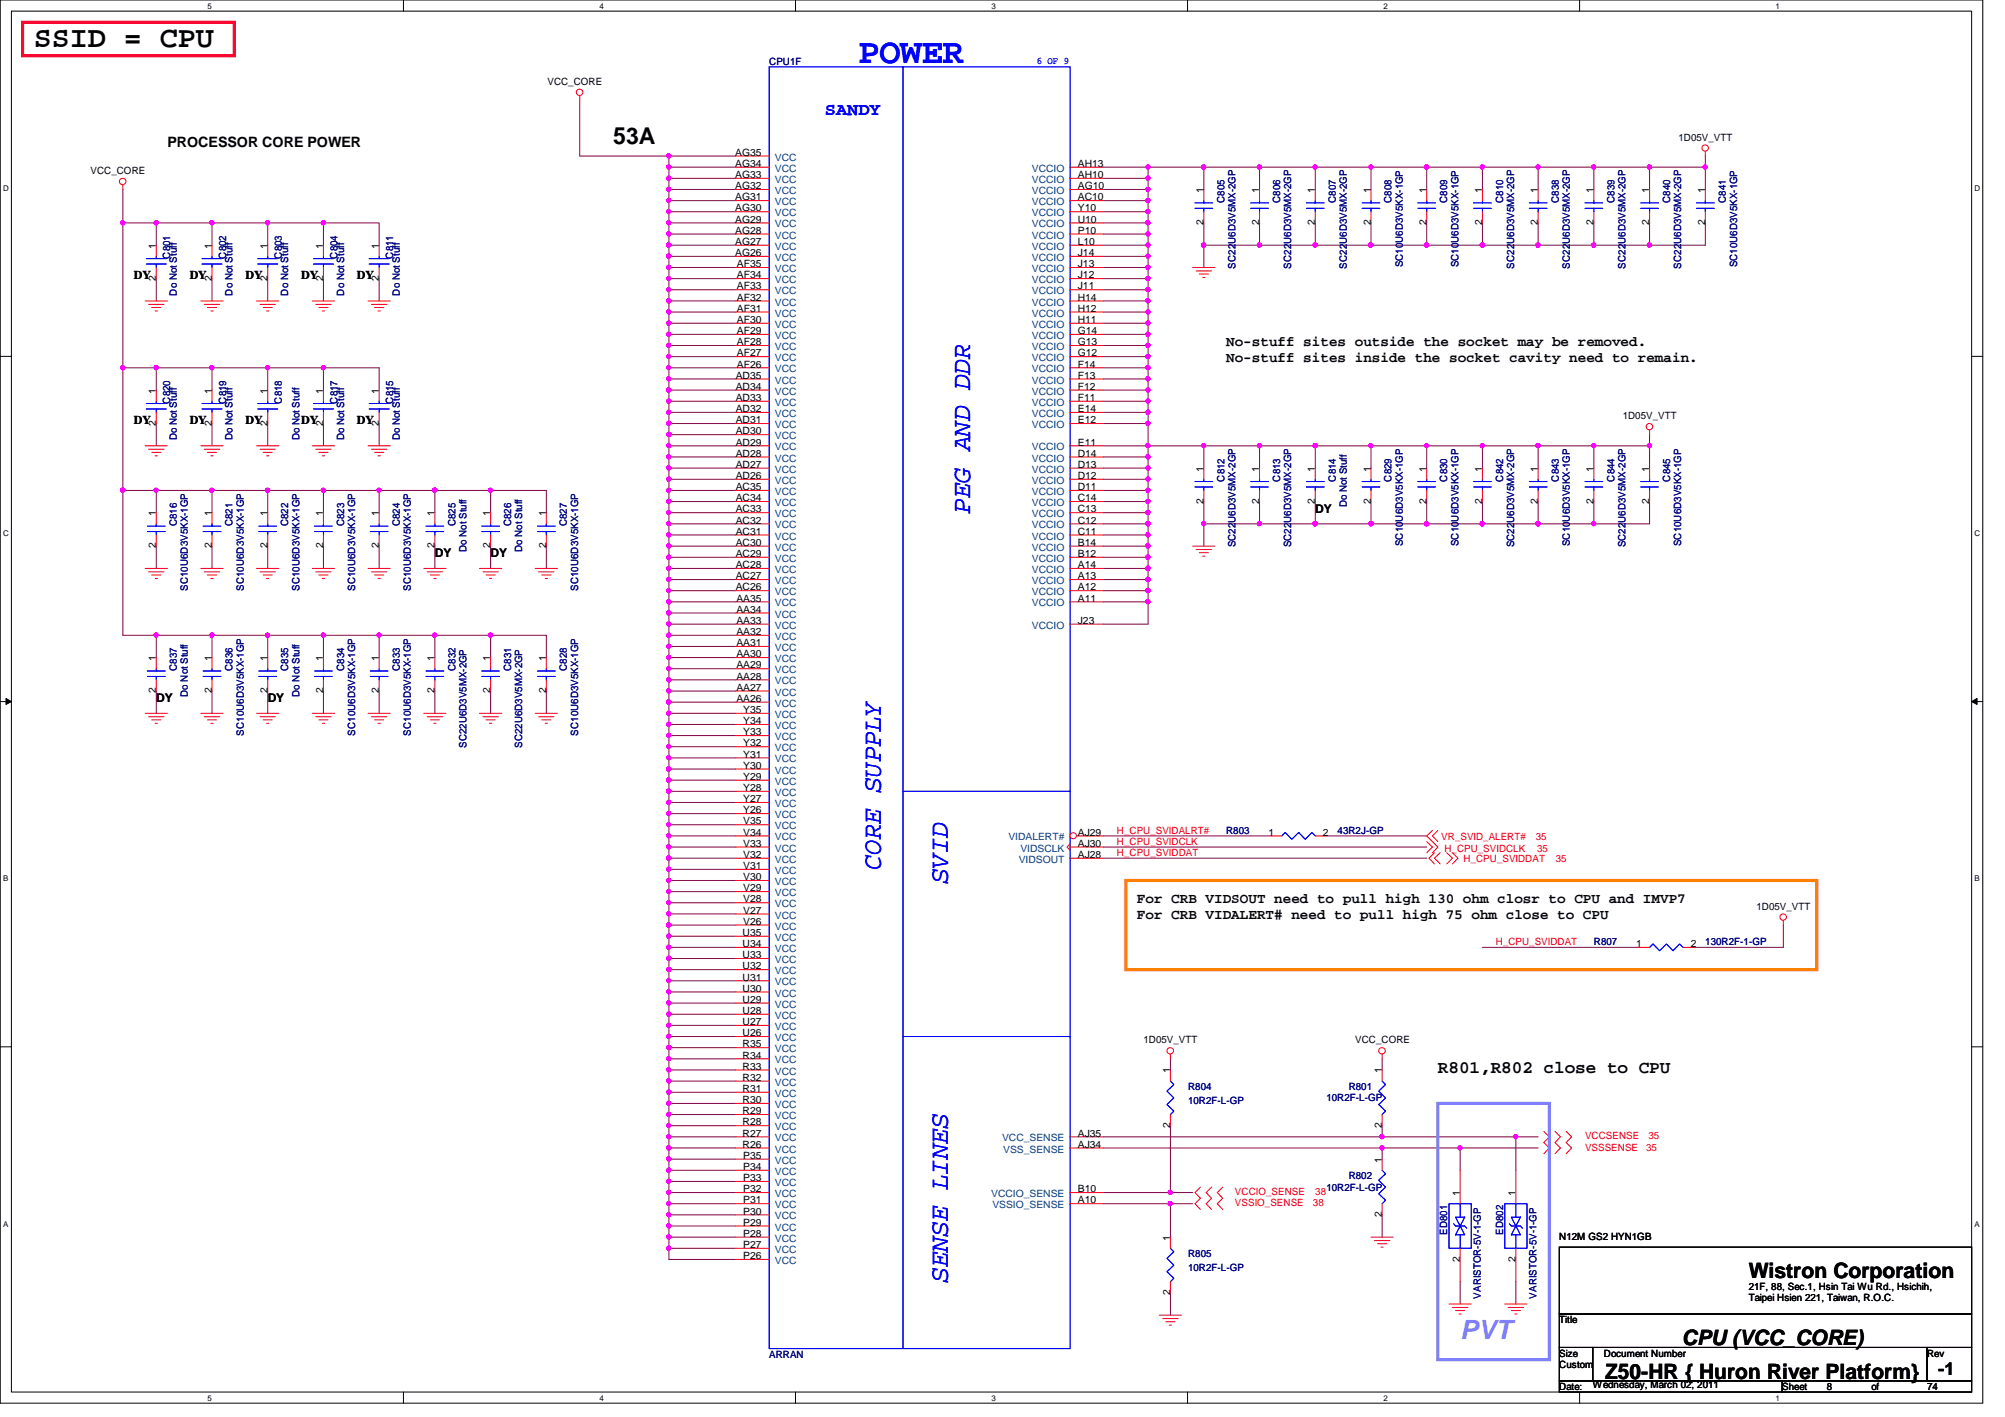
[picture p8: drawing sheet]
<svg xmlns="http://www.w3.org/2000/svg" width="297mm" height="210mm" viewBox="0 0 297 210" stroke-linecap="round" stroke-linejoin="round" font-family="sans-serif">
<defs><g id="words">
<text font-size="5.2" fill="#00f" x="127.2" y="9.3">POWER</text>
<text font-size="4.4" x="5" y="7">SSID = CPU</text>
<g font-size="3.9" fill="#00f">
<text x="143.7" y="76.1" transform="rotate(-90 143.7 76.1)">PEG AND DDR</text>
<text x="130.5" y="128.9" transform="rotate(-90 130.5 128.9)">CORE SUPPLY</text>
<text x="140.4" y="130.9" transform="rotate(-90 140.4 130.9)">SVID</text>
<text x="140.4" y="190" transform="rotate(-90 140.4 190)">SENSE LINES</text>
</g>
<text font-size="3.9" fill="#8080ff" x="216.3" y="198.4">PVT</text>
<text font-size="3.4" x="90.8" y="21.3">53A</text>
<g font-size="3.1">
<text x="259.1" y="189.3">Wistron Corporation</text>
<text x="249.2" y="199.2">CPU (VCC_CORE)</text>
<text x="237.8" y="204.3">Z50-HR { Huron River Platform}</text>
</g>
<text font-size="2.6" fill="#00f" x="122.2" y="17">SANDY</text>
<g font-size="2.6">
<text x="213" y="159">R801,R802 close to CPU</text>
<text x="287.1" y="203.7">-1</text>
</g>
<g font-size="2.1">
<text x="24.8" y="21.8">PROCESSOR CORE POWER</text>
<text x="181.6" y="51.3">No-stuff sites outside the socket may be removed.</text>
<text x="181.6" y="53.6">No-stuff sites inside the socket cavity need to remain.</text>
<text x="168.4" y="133.8">For CRB VIDSOUT need to pull high 130 ohm closr to CPU and IMVP7</text>
<text x="168.4" y="136.2">For CRB VIDALERT# need to pull high 75 ohm close to CPU</text>
</g>
<g font-size="1.8">
<text x="19.9" y="41.3">DY</text>
<text x="28.1" y="41.3">DY</text>
<text x="36.4" y="41.3">DY</text>
<text x="44.6" y="41.3">DY</text>
<text x="52.9" y="41.3">DY</text>
<text x="19.9" y="62.7">DY</text>
<text x="28.1" y="62.7">DY</text>
<text x="36.4" y="62.7">DY</text>
<text x="44.6" y="62.7">DY</text>
<text x="52.9" y="62.7">DY</text>
<text x="194.9" y="75.9">DY</text>
<text x="64.4" y="82.5">DY</text>
<text x="72.7" y="82.5">DY</text>
<text x="23.2" y="104">DY</text>
<text x="39.7" y="104">DY</text>
</g>
<g font-size="1.5" fill="#000080">
<text x="114" y="9.6">CPU1F</text>
<text x="181.4" y="30.1" transform="rotate(-90 181.4 30.1)">C805</text>
<text x="189.7" y="30.1" transform="rotate(-90 189.7 30.1)">C806</text>
<text x="197.9" y="30.1" transform="rotate(-90 197.9 30.1)">C807</text>
<text x="206.2" y="30.1" transform="rotate(-90 206.2 30.1)">C808</text>
<text x="214.4" y="30.1" transform="rotate(-90 214.4 30.1)">C809</text>
<text x="222.7" y="30.1" transform="rotate(-90 222.7 30.1)">C810</text>
<text x="230.9" y="30.1" transform="rotate(-90 230.9 30.1)">C838</text>
<text x="239.2" y="30.1" transform="rotate(-90 239.2 30.1)">C839</text>
<text x="247.4" y="30.1" transform="rotate(-90 247.4 30.1)">C840</text>
<text x="255.7" y="30.1" transform="rotate(-90 255.7 30.1)">C841</text>
<text x="25.2" y="38.3" transform="rotate(-90 25.2 38.3)">C801</text>
<text x="33.5" y="38.3" transform="rotate(-90 33.5 38.3)">C802</text>
<text x="41.7" y="38.3" transform="rotate(-90 41.7 38.3)">C803</text>
<text x="50" y="38.3" transform="rotate(-90 50 38.3)">C804</text>
<text x="58.2" y="38.3" transform="rotate(-90 58.2 38.3)">C811</text>
<text x="183" y="39.8" transform="rotate(-90 183 39.8)">SC22U6D3V5MX-2GP</text>
<text x="191.3" y="39.8" transform="rotate(-90 191.3 39.8)">SC22U6D3V5MX-2GP</text>
<text x="199.6" y="39.8" transform="rotate(-90 199.6 39.8)">SC22U6D3V5MX-2GP</text>
<text x="207.8" y="39.6" transform="rotate(-90 207.8 39.6)">SC10U6D3V5KX-1GP</text>
<text x="216.1" y="39.6" transform="rotate(-90 216.1 39.6)">SC10U6D3V5KX-1GP</text>
<text x="224.3" y="39.8" transform="rotate(-90 224.3 39.8)">SC22U6D3V5MX-2GP</text>
<text x="232.6" y="39.8" transform="rotate(-90 232.6 39.8)">SC22U6D3V5MX-2GP</text>
<text x="240.8" y="39.8" transform="rotate(-90 240.8 39.8)">SC22U6D3V5MX-2GP</text>
<text x="249.1" y="39.8" transform="rotate(-90 249.1 39.8)">SC22U6D3V5MX-2GP</text>
<text x="257.3" y="39.6" transform="rotate(-90 257.3 39.6)">SC10U6D3V5KX-1GP</text>
<text x="26.2" y="43.8" transform="rotate(-90 26.2 43.8)">Do Not Stuff</text>
<text x="34.5" y="43.8" transform="rotate(-90 34.5 43.8)">Do Not Stuff</text>
<text x="42.7" y="43.8" transform="rotate(-90 42.7 43.8)">Do Not Stuff</text>
<text x="51" y="43.8" transform="rotate(-90 51 43.8)">Do Not Stuff</text>
<text x="59.2" y="43.8" transform="rotate(-90 59.2 43.8)">Do Not Stuff</text>
<text x="25.2" y="59.8" transform="rotate(-90 25.2 59.8)">C820</text>
<text x="33.5" y="59.8" transform="rotate(-90 33.5 59.8)">C819</text>
<text x="41.7" y="59.8" transform="rotate(-90 41.7 59.8)">C818</text>
<text x="50" y="59.8" transform="rotate(-90 50 59.8)">C817</text>
<text x="58.2" y="59.8" transform="rotate(-90 58.2 59.8)">C815</text>
<text x="26.2" y="65.2" transform="rotate(-90 26.2 65.2)">Do Not Stuff</text>
<text x="34.5" y="65.2" transform="rotate(-90 34.5 65.2)">Do Not Stuff</text>
<text x="44.4" y="65.2" transform="rotate(-90 44.4 65.2)">Do Not Stuff</text>
<text x="51" y="65.2" transform="rotate(-90 51 65.2)">Do Not Stuff</text>
<text x="59.2" y="65.2" transform="rotate(-90 59.2 65.2)">Do Not Stuff</text>
<text x="181.4" y="71.3" transform="rotate(-90 181.4 71.3)">C812</text>
<text x="189.7" y="71.3" transform="rotate(-90 189.7 71.3)">C813</text>
<text x="197.9" y="71.3" transform="rotate(-90 197.9 71.3)">C814</text>
<text x="206.2" y="71.3" transform="rotate(-90 206.2 71.3)">C829</text>
<text x="214.4" y="71.3" transform="rotate(-90 214.4 71.3)">C830</text>
<text x="222.7" y="71.3" transform="rotate(-90 222.7 71.3)">C842</text>
<text x="230.9" y="71.3" transform="rotate(-90 230.9 71.3)">C843</text>
<text x="239.2" y="71.3" transform="rotate(-90 239.2 71.3)">C844</text>
<text x="247.4" y="71.3" transform="rotate(-90 247.4 71.3)">C845</text>
<text x="26.2" y="77.9" transform="rotate(-90 26.2 77.9)">C816</text>
<text x="34.5" y="77.9" transform="rotate(-90 34.5 77.9)">C821</text>
<text x="42.7" y="77.9" transform="rotate(-90 42.7 77.9)">C822</text>
<text x="51" y="77.9" transform="rotate(-90 51 77.9)">C823</text>
<text x="59.2" y="77.9" transform="rotate(-90 59.2 77.9)">C824</text>
<text x="67.5" y="77.9" transform="rotate(-90 67.5 77.9)">C825</text>
<text x="75.7" y="77.9" transform="rotate(-90 75.7 77.9)">C826</text>
<text x="84" y="77.9" transform="rotate(-90 84 77.9)">C827</text>
<text x="199.6" y="75.1" transform="rotate(-90 199.6 75.1)">Do Not Stuff</text>
<text x="69.1" y="81.7" transform="rotate(-90 69.1 81.7)">Do Not Stuff</text>
<text x="77.4" y="81.7" transform="rotate(-90 77.4 81.7)">Do Not Stuff</text>
<text x="183" y="81.1" transform="rotate(-90 183 81.1)">SC22U6D3V5MX-2GP</text>
<text x="191.3" y="81.1" transform="rotate(-90 191.3 81.1)">SC22U6D3V5MX-2GP</text>
<text x="207.8" y="80.9" transform="rotate(-90 207.8 80.9)">SC10U6D3V5KX-1GP</text>
<text x="216.1" y="80.9" transform="rotate(-90 216.1 80.9)">SC10U6D3V5KX-1GP</text>
<text x="224.3" y="81.1" transform="rotate(-90 224.3 81.1)">SC22U6D3V5MX-2GP</text>
<text x="232.6" y="80.9" transform="rotate(-90 232.6 80.9)">SC10U6D3V5KX-1GP</text>
<text x="240.8" y="81.1" transform="rotate(-90 240.8 81.1)">SC22U6D3V5MX-2GP</text>
<text x="249.1" y="80.9" transform="rotate(-90 249.1 80.9)">SC10U6D3V5KX-1GP</text>
<text x="27.9" y="87.5" transform="rotate(-90 27.9 87.5)">SC10U6D3V5KX-1GP</text>
<text x="36.1" y="87.5" transform="rotate(-90 36.1 87.5)">SC10U6D3V5KX-1GP</text>
<text x="44.4" y="87.5" transform="rotate(-90 44.4 87.5)">SC10U6D3V5KX-1GP</text>
<text x="52.6" y="87.5" transform="rotate(-90 52.6 87.5)">SC10U6D3V5KX-1GP</text>
<text x="60.9" y="87.5" transform="rotate(-90 60.9 87.5)">SC10U6D3V5KX-1GP</text>
<text x="85.6" y="87.5" transform="rotate(-90 85.6 87.5)">SC10U6D3V5KX-1GP</text>
<text x="26.2" y="99.4" transform="rotate(-90 26.2 99.4)">C837</text>
<text x="34.5" y="99.4" transform="rotate(-90 34.5 99.4)">C836</text>
<text x="42.7" y="99.4" transform="rotate(-90 42.7 99.4)">C835</text>
<text x="51" y="99.4" transform="rotate(-90 51 99.4)">C834</text>
<text x="59.2" y="99.4" transform="rotate(-90 59.2 99.4)">C833</text>
<text x="67.5" y="99.4" transform="rotate(-90 67.5 99.4)">C832</text>
<text x="75.7" y="99.4" transform="rotate(-90 75.7 99.4)">C831</text>
<text x="84" y="99.4" transform="rotate(-90 84 99.4)">C828</text>
<text x="27.9" y="103.2" transform="rotate(-90 27.9 103.2)">Do Not Stuff</text>
<text x="44.4" y="103.2" transform="rotate(-90 44.4 103.2)">Do Not Stuff</text>
<text x="36.1" y="109" transform="rotate(-90 36.1 109)">SC10U6D3V5KX-1GP</text>
<text x="52.6" y="109" transform="rotate(-90 52.6 109)">SC10U6D3V5KX-1GP</text>
<text x="60.9" y="109" transform="rotate(-90 60.9 109)">SC10U6D3V5KX-1GP</text>
<text x="69.1" y="110.8" transform="rotate(-90 69.1 110.8)">SC22U6D3V5MX-2GP</text>
<text x="77.4" y="110.8" transform="rotate(-90 77.4 110.8)">SC22U6D3V5MX-2GP</text>
<text x="85.6" y="109" transform="rotate(-90 85.6 109)">SC10U6D3V5KX-1GP</text>
<text x="181.6" y="123.5">R803</text>
<text x="198.2" y="123.5">43R2J-GP</text>
<text x="236.1" y="140">R807</text>
<text x="252.6" y="140">130R2F-1-GP</text>
<text x="176" y="161.5">R804</text>
<text x="199.8" y="161.5">R801</text>
<text x="176" y="163.5">10R2F-L-GP</text>
<text x="196.5" y="163.2">10R2F-L-GP</text>
<text x="196.5" y="176.4">10R2F-L-GP</text>
<text x="199.8" y="174.7">R802</text>
<text x="214.4" y="182.9" transform="rotate(-90 214.4 182.9)">ED801</text>
<text x="222.7" y="182.9" transform="rotate(-90 222.7 182.9)">ED802</text>
<text x="176" y="186.3">R805</text>
<text x="176" y="188.3">10R2F-L-GP</text>
<text x="219.4" y="192.4" transform="rotate(-90 219.4 192.4)">VARISTOR-5V-1-GP</text>
<text x="227.6" y="192.4" transform="rotate(-90 227.6 192.4)">VARISTOR-5V-1-GP</text>
<text x="114" y="201.1">ARRAN</text>
</g>
<text font-size="1.5" fill="#00f" x="153.6" y="9.5">6 OF 9</text>
<g font-size="1.5">
<text x="81.1" y="12.6">VCC_CORE</text>
<text x="108.9" y="23.1">AG35</text>
<text x="248.7" y="20.8">1D05V_VTT</text>
<text x="13.4" y="25.8">VCC_CORE</text>
<text x="108.9" y="24.7">AG34</text>
<text x="108.9" y="26.4">AG33</text>
<text x="108.9" y="28">AG32</text>
<text x="108.9" y="29.7">AG31</text>
<text x="159.7" y="24.7">AH13</text>
<text x="159.7" y="26.4">AH10</text>
<text x="159.7" y="28">AG10</text>
<text x="159.7" y="29.7">AC10</text>
<text x="178.3" y="28.6" transform="rotate(-90 178.3 28.6)">1</text>
<text x="186.6" y="28.6" transform="rotate(-90 186.6 28.6)">1</text>
<text x="194.8" y="28.6" transform="rotate(-90 194.8 28.6)">1</text>
<text x="203.1" y="28.6" transform="rotate(-90 203.1 28.6)">1</text>
<text x="211.3" y="28.6" transform="rotate(-90 211.3 28.6)">1</text>
<text x="219.6" y="28.6" transform="rotate(-90 219.6 28.6)">1</text>
<text x="227.8" y="28.6" transform="rotate(-90 227.8 28.6)">1</text>
<text x="236.1" y="28.6" transform="rotate(-90 236.1 28.6)">1</text>
<text x="244.3" y="28.6" transform="rotate(-90 244.3 28.6)">1</text>
<text x="252.6" y="28.6" transform="rotate(-90 252.6 28.6)">1</text>
<text x="108.9" y="31.3">AG30</text>
<text x="108.9" y="33">AG29</text>
<text x="108.9" y="34.6">AG28</text>
<text x="159.7" y="31.3">Y10</text>
<text x="159.7" y="33">U10</text>
<text x="159.7" y="34.6">P10</text>
<text x="178.3" y="33.4" transform="rotate(-90 178.3 33.4)">2</text>
<text x="186.6" y="33.4" transform="rotate(-90 186.6 33.4)">2</text>
<text x="194.8" y="33.4" transform="rotate(-90 194.8 33.4)">2</text>
<text x="203.1" y="33.4" transform="rotate(-90 203.1 33.4)">2</text>
<text x="211.3" y="33.4" transform="rotate(-90 211.3 33.4)">2</text>
<text x="219.6" y="33.4" transform="rotate(-90 219.6 33.4)">2</text>
<text x="227.8" y="33.4" transform="rotate(-90 227.8 33.4)">2</text>
<text x="236.1" y="33.4" transform="rotate(-90 236.1 33.4)">2</text>
<text x="244.3" y="33.4" transform="rotate(-90 244.3 33.4)">2</text>
<text x="252.6" y="33.4" transform="rotate(-90 252.6 33.4)">2</text>
<text x="23.1" y="41.6" transform="rotate(-90 23.1 41.6)">2</text>
<text x="23.1" y="36.8" transform="rotate(-90 23.1 36.8)">1</text>
<text x="31.4" y="41.6" transform="rotate(-90 31.4 41.6)">2</text>
<text x="31.4" y="36.8" transform="rotate(-90 31.4 36.8)">1</text>
<text x="39.6" y="41.6" transform="rotate(-90 39.6 41.6)">2</text>
<text x="39.6" y="36.8" transform="rotate(-90 39.6 36.8)">1</text>
<text x="47.9" y="41.6" transform="rotate(-90 47.9 41.6)">2</text>
<text x="47.9" y="36.8" transform="rotate(-90 47.9 36.8)">1</text>
<text x="56.1" y="41.6" transform="rotate(-90 56.1 41.6)">2</text>
<text x="56.1" y="36.8" transform="rotate(-90 56.1 36.8)">1</text>
<text x="108.9" y="36.3">AG27</text>
<text x="108.9" y="37.9">AG26</text>
<text x="109.2" y="39.6">AF35</text>
<text x="109.2" y="41.2">AF34</text>
<text x="159.7" y="36.3">L10</text>
<text x="159.7" y="37.9">J14</text>
<text x="159.7" y="39.6">J13</text>
<text x="159.7" y="41.2">J12</text>
<text x="109.2" y="42.9">AF33</text>
<text x="109.2" y="44.5">AF32</text>
<text x="109.2" y="46.2">AF31</text>
<text x="109.2" y="47.8">AF30</text>
<text x="159.7" y="42.9">J11</text>
<text x="159.7" y="44.5">H14</text>
<text x="159.7" y="46.2">H12</text>
<text x="159.7" y="47.8">H11</text>
<text x="109.2" y="49.5">AF29</text>
<text x="109.2" y="51.1">AF28</text>
<text x="109.2" y="52.8">AF27</text>
<text x="159.7" y="52.8">G12</text>
<text x="159.7" y="49.5">G14</text>
<text x="159.7" y="51.1">G13</text>
<text x="23.1" y="58.3" transform="rotate(-90 23.1 58.3)">1</text>
<text x="31.4" y="58.3" transform="rotate(-90 31.4 58.3)">1</text>
<text x="39.6" y="58.3" transform="rotate(-90 39.6 58.3)">1</text>
<text x="47.9" y="58.3" transform="rotate(-90 47.9 58.3)">1</text>
<text x="56.1" y="58.3" transform="rotate(-90 56.1 58.3)">1</text>
<text x="109" y="56.1">AD35</text>
<text x="109" y="57.7">AD34</text>
<text x="109" y="59.4">AD33</text>
<text x="109.2" y="54.4">AF26</text>
<text x="159.7" y="54.4">F14</text>
<text x="159.7" y="56.1">F13</text>
<text x="159.7" y="57.7">F12</text>
<text x="159.7" y="59.4">F11</text>
<text x="23.1" y="63.1" transform="rotate(-90 23.1 63.1)">2</text>
<text x="31.4" y="63.1" transform="rotate(-90 31.4 63.1)">2</text>
<text x="39.6" y="63.1" transform="rotate(-90 39.6 63.1)">2</text>
<text x="47.9" y="63.1" transform="rotate(-90 47.9 63.1)">2</text>
<text x="56.1" y="63.1" transform="rotate(-90 56.1 63.1)">2</text>
<text x="109" y="61">AD32</text>
<text x="109" y="62.7">AD31</text>
<text x="109" y="64.3">AD30</text>
<text x="109" y="66">AD29</text>
<text x="159.7" y="61">E14</text>
<text x="159.7" y="62.7">E12</text>
<text x="159.7" y="66">E11</text>
<text x="240.4" y="62.1">1D05V_VTT</text>
<text x="109" y="67.6">AD28</text>
<text x="109" y="69.3">AD27</text>
<text x="109" y="71">AD26</text>
<text x="159.7" y="67.6">D14</text>
<text x="159.7" y="69.3">D13</text>
<text x="159.7" y="71">D12</text>
<text x="178.3" y="69.8" transform="rotate(-90 178.3 69.8)">1</text>
<text x="186.6" y="69.8" transform="rotate(-90 186.6 69.8)">1</text>
<text x="194.8" y="69.8" transform="rotate(-90 194.8 69.8)">1</text>
<text x="203.1" y="69.8" transform="rotate(-90 203.1 69.8)">1</text>
<text x="211.3" y="69.8" transform="rotate(-90 211.3 69.8)">1</text>
<text x="219.6" y="69.8" transform="rotate(-90 219.6 69.8)">1</text>
<text x="227.8" y="69.8" transform="rotate(-90 227.8 69.8)">1</text>
<text x="236.1" y="69.8" transform="rotate(-90 236.1 69.8)">1</text>
<text x="244.3" y="69.8" transform="rotate(-90 244.3 69.8)">1</text>
<text x="23.1" y="76.5" transform="rotate(-90 23.1 76.5)">1</text>
<text x="31.4" y="76.5" transform="rotate(-90 31.4 76.5)">1</text>
<text x="39.6" y="76.5" transform="rotate(-90 39.6 76.5)">1</text>
<text x="47.9" y="76.5" transform="rotate(-90 47.9 76.5)">1</text>
<text x="56.1" y="76.5" transform="rotate(-90 56.1 76.5)">1</text>
<text x="64.4" y="76.5" transform="rotate(-90 64.4 76.5)">1</text>
<text x="72.6" y="76.5" transform="rotate(-90 72.6 76.5)">1</text>
<text x="80.9" y="76.5" transform="rotate(-90 80.9 76.5)">1</text>
<text x="109" y="72.6">AC35</text>
<text x="109" y="74.3">AC34</text>
<text x="109" y="75.9">AC33</text>
<text x="109" y="77.6">AC32</text>
<text x="159.7" y="77.6">C12</text>
<text x="159.7" y="72.6">D11</text>
<text x="159.7" y="74.3">C14</text>
<text x="159.7" y="75.9">C13</text>
<text x="178.3" y="74.6" transform="rotate(-90 178.3 74.6)">2</text>
<text x="186.6" y="74.6" transform="rotate(-90 186.6 74.6)">2</text>
<text x="194.8" y="74.6" transform="rotate(-90 194.8 74.6)">2</text>
<text x="203.1" y="74.6" transform="rotate(-90 203.1 74.6)">2</text>
<text x="211.3" y="74.6" transform="rotate(-90 211.3 74.6)">2</text>
<text x="219.6" y="74.6" transform="rotate(-90 219.6 74.6)">2</text>
<text x="227.8" y="74.6" transform="rotate(-90 227.8 74.6)">2</text>
<text x="236.1" y="74.6" transform="rotate(-90 236.1 74.6)">2</text>
<text x="244.3" y="74.6" transform="rotate(-90 244.3 74.6)">2</text>
<text x="23.1" y="81.2" transform="rotate(-90 23.1 81.2)">2</text>
<text x="31.4" y="81.2" transform="rotate(-90 31.4 81.2)">2</text>
<text x="39.6" y="81.2" transform="rotate(-90 39.6 81.2)">2</text>
<text x="47.9" y="81.2" transform="rotate(-90 47.9 81.2)">2</text>
<text x="56.1" y="81.2" transform="rotate(-90 56.1 81.2)">2</text>
<text x="64.4" y="81.2" transform="rotate(-90 64.4 81.2)">2</text>
<text x="72.6" y="81.2" transform="rotate(-90 72.6 81.2)">2</text>
<text x="80.9" y="81.2" transform="rotate(-90 80.9 81.2)">2</text>
<text x="109" y="79.2">AC31</text>
<text x="109" y="80.9">AC30</text>
<text x="109" y="82.5">AC29</text>
<text x="159.7" y="79.2">C11</text>
<text x="159.7" y="80.9">B14</text>
<text x="159.7" y="82.5">B12</text>
<text x="109" y="84.2">AC28</text>
<text x="109" y="85.8">AC27</text>
<text x="109" y="87.5">AC26</text>
<text x="109.1" y="89.1">AA35</text>
<text x="159.7" y="84.2">A14</text>
<text x="159.7" y="85.8">A13</text>
<text x="159.7" y="87.5">A12</text>
<text x="159.7" y="89.1">A11</text>
<text x="109.1" y="90.8">AA34</text>
<text x="109.1" y="92.4">AA33</text>
<text x="109.1" y="94.1">AA32</text>
<text x="109.1" y="95.7">AA31</text>
<text x="159.7" y="92.4">J23</text>
<text x="23.1" y="97.9" transform="rotate(-90 23.1 97.9)">1</text>
<text x="31.4" y="97.9" transform="rotate(-90 31.4 97.9)">1</text>
<text x="39.6" y="97.9" transform="rotate(-90 39.6 97.9)">1</text>
<text x="47.9" y="97.9" transform="rotate(-90 47.9 97.9)">1</text>
<text x="56.1" y="97.9" transform="rotate(-90 56.1 97.9)">1</text>
<text x="64.4" y="97.9" transform="rotate(-90 64.4 97.9)">1</text>
<text x="72.6" y="97.9" transform="rotate(-90 72.6 97.9)">1</text>
<text x="80.9" y="97.9" transform="rotate(-90 80.9 97.9)">1</text>
<text x="109.1" y="97.4">AA30</text>
<text x="109.1" y="99">AA29</text>
<text x="109.1" y="100.7">AA28</text>
<text x="23.1" y="102.7" transform="rotate(-90 23.1 102.7)">2</text>
<text x="31.4" y="102.7" transform="rotate(-90 31.4 102.7)">2</text>
<text x="39.6" y="102.7" transform="rotate(-90 39.6 102.7)">2</text>
<text x="47.9" y="102.7" transform="rotate(-90 47.9 102.7)">2</text>
<text x="56.1" y="102.7" transform="rotate(-90 56.1 102.7)">2</text>
<text x="64.4" y="102.7" transform="rotate(-90 64.4 102.7)">2</text>
<text x="72.6" y="102.7" transform="rotate(-90 72.6 102.7)">2</text>
<text x="80.9" y="102.7" transform="rotate(-90 80.9 102.7)">2</text>
<text x="109.1" y="102.3">AA27</text>
<text x="109.1" y="104">AA26</text>
<text x="110.1" y="105.6">Y35</text>
<text x="110.1" y="107.3">Y34</text>
<text x="110.1" y="108.9">Y33</text>
<text x="110.1" y="110.6">Y32</text>
<text x="110.1" y="112.2">Y31</text>
<text x="110.1" y="113.9">Y30</text>
<text x="110.1" y="115.5">Y29</text>
<text x="110.1" y="117.2">Y28</text>
<text x="110.1" y="118.8">Y27</text>
<text x="110.1" y="120.5">Y26</text>
<text x="110.1" y="122.1">V35</text>
<text x="110.1" y="123.8">V34</text>
<text x="110.1" y="125.4">V33</text>
<text x="159.7" y="125.4">AJ30</text>
<text x="159.7" y="123.8">AJ29</text>
<text x="187.9" y="123.8">1</text>
<text x="196" y="123.8">2</text>
<text x="110.1" y="127.1">V32</text>
<text x="110.1" y="128.7">V31</text>
<text x="110.1" y="130.4">V30</text>
<text x="159.7" y="127.1">AJ28</text>
<text x="110.1" y="132">V29</text>
<text x="110.1" y="133.7">V28</text>
<text x="110.1" y="135.3">V27</text>
<text x="110.1" y="137">V26</text>
<text x="260.2" y="134.7">1D05V_VTT</text>
<text x="110" y="138.6">U35</text>
<text x="110" y="140.3">U34</text>
<text x="110" y="141.9">U33</text>
<text x="110" y="143.6">U32</text>
<text x="242.4" y="140.3">1</text>
<text x="250.5" y="140.3">2</text>
<text x="110" y="145.2">U31</text>
<text x="110" y="146.9">U30</text>
<text x="110" y="148.5">U29</text>
<text x="110" y="150.2">U28</text>
<text x="110" y="151.8">U27</text>
<text x="110" y="153.5">U26</text>
<text x="110" y="155.2">R35</text>
<text x="169.4" y="154.6">1D05V_VTT</text>
<text x="200.8" y="154.6">VCC_CORE</text>
<text x="110" y="156.8">R34</text>
<text x="110" y="158.5">R33</text>
<text x="110" y="160.1">R32</text>
<text x="110" y="161.8">R31</text>
<text x="173.4" y="159" transform="rotate(-90 173.4 159)">1</text>
<text x="204.7" y="159" transform="rotate(-90 204.7 159)">1</text>
<text x="110" y="163.4">R30</text>
<text x="110" y="165.1">R29</text>
<text x="110" y="166.7">R28</text>
<text x="173.4" y="167.1" transform="rotate(-90 173.4 167.1)">2</text>
<text x="204.7" y="167.1" transform="rotate(-90 204.7 167.1)">2</text>
<text x="110" y="168.4">R27</text>
<text x="110" y="170">R26</text>
<text x="110.1" y="171.7">P35</text>
<text x="110.1" y="173.3">P34</text>
<text x="159.7" y="170">AJ34</text>
<text x="159.7" y="168.4">AJ35</text>
<text x="204.7" y="172.2" transform="rotate(-90 204.7 172.2)">1</text>
<text x="110.1" y="175">P33</text>
<text x="110.1" y="176.6">P32</text>
<text x="110.1" y="178.3">P31</text>
<text x="110.1" y="179.9">P30</text>
<text x="159.7" y="176.6">B10</text>
<text x="159.7" y="178.3">A10</text>
<text x="216.3" y="177.2" transform="rotate(-90 216.3 177.2)">1</text>
<text x="224.5" y="177.2" transform="rotate(-90 224.5 177.2)">1</text>
<text x="110.1" y="181.6">P29</text>
<text x="110.1" y="183.2">P28</text>
<text x="110.1" y="184.9">P27</text>
<text x="173.4" y="183.8" transform="rotate(-90 173.4 183.8)">1</text>
<text x="204.7" y="180.3" transform="rotate(-90 204.7 180.3)">2</text>
<text x="231" y="183.6">N12M GS2 HYN1GB</text>
<text x="110.1" y="186.5">P26</text>
<text x="173.4" y="191.9" transform="rotate(-90 173.4 191.9)">2</text>
<text x="216.3" y="186.9" transform="rotate(-90 216.3 186.9)">2</text>
<text x="224.5" y="186.9" transform="rotate(-90 224.5 186.9)">2</text>
<text x="259.1" y="191.1">21F, 88, Sec.1, Hsin Tai Wu Rd., Hsichih,</text>
<text x="231" y="196">Title</text>
<text x="259.1" y="192.8">Taipei Hsien 221, Taiwan, R.O.C.</text>
<text x="231" y="202.6">Custom</text>
<text x="231" y="201">Size</text>
<text x="237.6" y="201">Document Number</text>
<text x="285.5" y="201">Rev</text>
<text x="231" y="205.9">Date:</text>
<text x="236" y="205.6">Wednesday, March 02, 2011</text>
<text x="264" y="205.9">Sheet</text>
<text x="270.6" y="205.9">8</text>
<text x="277.2" y="205.9">of</text>
<text x="285.5" y="205.9">74</text>
</g>
<g font-size="1.5" fill="#004080">
<text x="114.8" y="23.8">VCC</text>
<text x="114.8" y="25.4">VCC</text>
<text x="114.8" y="27.1">VCC</text>
<text x="114.8" y="28.7">VCC</text>
<text x="152.9" y="25.4">VCCIO</text>
<text x="152.9" y="27.1">VCCIO</text>
<text x="152.9" y="28.7">VCCIO</text>
<text x="114.8" y="30.4">VCC</text>
<text x="114.8" y="32">VCC</text>
<text x="114.8" y="33.7">VCC</text>
<text x="114.8" y="35.3">VCC</text>
<text x="152.9" y="30.4">VCCIO</text>
<text x="152.9" y="32">VCCIO</text>
<text x="152.9" y="33.7">VCCIO</text>
<text x="152.9" y="35.3">VCCIO</text>
<text x="114.8" y="37">VCC</text>
<text x="114.8" y="38.7">VCC</text>
<text x="114.8" y="40.3">VCC</text>
<text x="114.8" y="42">VCC</text>
<text x="152.9" y="37">VCCIO</text>
<text x="152.9" y="38.7">VCCIO</text>
<text x="152.9" y="40.3">VCCIO</text>
<text x="152.9" y="42">VCCIO</text>
<text x="114.8" y="43.6">VCC</text>
<text x="114.8" y="45.3">VCC</text>
<text x="114.8" y="46.9">VCC</text>
<text x="152.9" y="43.6">VCCIO</text>
<text x="152.9" y="45.3">VCCIO</text>
<text x="152.9" y="46.9">VCCIO</text>
<text x="114.8" y="48.6">VCC</text>
<text x="114.8" y="50.2">VCC</text>
<text x="114.8" y="51.9">VCC</text>
<text x="114.8" y="53.5">VCC</text>
<text x="152.9" y="53.5">VCCIO</text>
<text x="152.9" y="48.6">VCCIO</text>
<text x="152.9" y="50.2">VCCIO</text>
<text x="152.9" y="51.9">VCCIO</text>
<text x="114.8" y="55.2">VCC</text>
<text x="114.8" y="56.8">VCC</text>
<text x="114.8" y="58.5">VCC</text>
<text x="152.9" y="55.2">VCCIO</text>
<text x="152.9" y="56.8">VCCIO</text>
<text x="152.9" y="58.5">VCCIO</text>
<text x="114.8" y="60.1">VCC</text>
<text x="114.8" y="61.8">VCC</text>
<text x="114.8" y="63.4">VCC</text>
<text x="114.8" y="65.1">VCC</text>
<text x="152.9" y="60.1">VCCIO</text>
<text x="152.9" y="61.8">VCCIO</text>
<text x="152.9" y="63.4">VCCIO</text>
<text x="114.8" y="66.7">VCC</text>
<text x="114.8" y="68.4">VCC</text>
<text x="114.8" y="70">VCC</text>
<text x="114.8" y="71.7">VCC</text>
<text x="152.9" y="66.7">VCCIO</text>
<text x="152.9" y="68.4">VCCIO</text>
<text x="152.9" y="70">VCCIO</text>
<text x="152.9" y="71.7">VCCIO</text>
<text x="114.8" y="73.3">VCC</text>
<text x="114.8" y="75">VCC</text>
<text x="114.8" y="76.6">VCC</text>
<text x="152.9" y="73.3">VCCIO</text>
<text x="152.9" y="75">VCCIO</text>
<text x="152.9" y="76.6">VCCIO</text>
<text x="114.8" y="78.3">VCC</text>
<text x="114.8" y="79.9">VCC</text>
<text x="114.8" y="81.6">VCC</text>
<text x="114.8" y="83.2">VCC</text>
<text x="152.9" y="78.3">VCCIO</text>
<text x="152.9" y="79.9">VCCIO</text>
<text x="152.9" y="81.6">VCCIO</text>
<text x="152.9" y="83.2">VCCIO</text>
<text x="114.8" y="84.9">VCC</text>
<text x="114.8" y="86.5">VCC</text>
<text x="114.8" y="88.2">VCC</text>
<text x="114.8" y="89.8">VCC</text>
<text x="152.9" y="84.9">VCCIO</text>
<text x="152.9" y="86.5">VCCIO</text>
<text x="152.9" y="88.2">VCCIO</text>
<text x="152.9" y="89.8">VCCIO</text>
<text x="114.8" y="91.5">VCC</text>
<text x="114.8" y="93.1">VCC</text>
<text x="114.8" y="94.8">VCC</text>
<text x="152.9" y="93.1">VCCIO</text>
<text x="114.8" y="96.4">VCC</text>
<text x="114.8" y="98.1">VCC</text>
<text x="114.8" y="99.7">VCC</text>
<text x="114.8" y="101.4">VCC</text>
<text x="114.8" y="103">VCC</text>
<text x="114.8" y="104.7">VCC</text>
<text x="114.8" y="106.3">VCC</text>
<text x="114.8" y="108">VCC</text>
<text x="114.8" y="109.6">VCC</text>
<text x="114.8" y="111.3">VCC</text>
<text x="114.8" y="112.9">VCC</text>
<text x="114.8" y="114.6">VCC</text>
<text x="114.8" y="116.2">VCC</text>
<text x="114.8" y="117.9">VCC</text>
<text x="114.8" y="119.5">VCC</text>
<text x="114.8" y="121.2">VCC</text>
<text x="114.8" y="122.9">VCC</text>
<text x="114.8" y="124.5">VCC</text>
<text x="149.4" y="124.5">VIDALERT#</text>
<text x="114.8" y="126.2">VCC</text>
<text x="114.8" y="127.8">VCC</text>
<text x="114.8" y="129.5">VCC</text>
<text x="114.8" y="131.1">VCC</text>
<text x="150.9" y="127.8">VIDSOUT</text>
<text x="151.2" y="126.2">VIDSCLK</text>
<text x="114.8" y="132.8">VCC</text>
<text x="114.8" y="134.4">VCC</text>
<text x="114.8" y="136.1">VCC</text>
<text x="114.8" y="137.7">VCC</text>
<text x="114.8" y="139.4">VCC</text>
<text x="114.8" y="141">VCC</text>
<text x="114.8" y="142.7">VCC</text>
<text x="114.8" y="144.3">VCC</text>
<text x="114.8" y="146">VCC</text>
<text x="114.8" y="147.6">VCC</text>
<text x="114.8" y="149.3">VCC</text>
<text x="114.8" y="150.9">VCC</text>
<text x="114.8" y="152.6">VCC</text>
<text x="114.8" y="154.2">VCC</text>
<text x="114.8" y="155.9">VCC</text>
<text x="114.8" y="157.5">VCC</text>
<text x="114.8" y="159.2">VCC</text>
<text x="114.8" y="160.8">VCC</text>
<text x="114.8" y="162.5">VCC</text>
<text x="114.8" y="164.1">VCC</text>
<text x="114.8" y="165.8">VCC</text>
<text x="114.8" y="167.4">VCC</text>
<text x="114.8" y="169.1">VCC</text>
<text x="114.8" y="170.7">VCC</text>
<text x="114.8" y="172.4">VCC</text>
<text x="148.5" y="169.1">VCC_SENSE</text>
<text x="148.6" y="170.7">VSS_SENSE</text>
<text x="114.8" y="174">VCC</text>
<text x="114.8" y="175.7">VCC</text>
<text x="114.8" y="177.3">VCC</text>
<text x="114.8" y="179">VCC</text>
<text x="146.9" y="177.3">VCCIO_SENSE</text>
<text x="147" y="179">VSSIO_SENSE</text>
<text x="114.8" y="180.6">VCC</text>
<text x="114.8" y="182.3">VCC</text>
<text x="114.8" y="183.9">VCC</text>
<text x="114.8" y="185.6">VCC</text>
<text x="114.8" y="187.2">VCC</text>
</g>
<g font-size="1.5" fill="#f00">
<text x="165.5" y="125.1">H_CPU_SVIDCLK</text>
<text x="165.5" y="123.5">H_CPU_SVIDALRT#</text>
<text x="213.5" y="124.4">VR_SVID_ALERT#</text>
<text x="227.5" y="124.4">35</text>
<text x="165.5" y="126.8">H_CPU_SVIDDAT</text>
<text x="214" y="126.2">H_CPU_SVIDCLK</text>
<text x="216.8" y="127.7">H_CPU_SVIDDAT</text>
<text x="227.7" y="126.2">35</text>
<text x="230.5" y="127.7">35</text>
<text x="221.6" y="140">H_CPU_SVIDDAT</text>
<text x="234.8" y="168.8">VCCSENSE</text>
<text x="234.8" y="170.4">VSSSENSE</text>
<text x="243.9" y="170.4">35</text>
<text x="244.2" y="168.8">35</text>
<text x="183" y="177">VCCIO_SENSE</text>
<text x="183" y="178.7">VSSIO_SENSE</text>
<text x="194.5" y="178.7">38</text>
<text x="194.9" y="177">38</text>
</g>
<g font-size="1.2">
<text x="30.7" y="1.3">5</text>
<text x="88.8" y="1.3">4</text>
<text x="146.9" y="1.3">3</text>
<text x="205" y="1.3">2</text>
<text x="263.1" y="1.3">1</text>
<text x=".5" y="28.3">D</text>
<text x="292.5" y="28.3">D</text>
<text x=".5" y="79.4">C</text>
<text x="292.5" y="79.4">C</text>
<text x=".5" y="130.6">B</text>
<text x="292.5" y="130.6">B</text>
<text x=".5" y="181.7">A</text>
<text x="292.5" y="181.7">A</text>
<text x="30.7" y="207.5">5</text>
<text x="88.8" y="207.5">4</text>
<text x="146.9" y="207.5">3</text>
<text x="205" y="207.5">2</text>
<text x="263.1" y="207.5">1</text>
</g>
</g></defs>
<path d="M0 0h293.7v207.9h-293.7zM1.7 1.7h290.4v204.5h-290.4z" fill="none" stroke="#000" stroke-width=".15"/>
<g fill="#fff">
<path d="M30.7 .2h.6v1.3h-.6z"/>
<path d="M30.7 206.4h.6v1.3h-.6z"/>
</g>
<path d="M59.8 0v1.7M59.8 206.2v1.7" fill="none" stroke="#000" stroke-width=".15"/>
<g fill="#fff">
<path d="M88.8 .2h.6v1.3h-.6z"/>
<path d="M88.8 206.4h.6v1.3h-.6z"/>
</g>
<path d="M117.9 0v1.7M117.9 206.2v1.7" fill="none" stroke="#000" stroke-width=".15"/>
<g fill="#fff">
<path d="M146.9 .2h.6v1.3h-.6z"/>
<path d="M146.9 206.4h.6v1.3h-.6z"/>
</g>
<path d="M175.9 0v1.7M175.9 206.2v1.7" fill="none" stroke="#000" stroke-width=".15"/>
<g fill="#fff">
<path d="M205 .2h.6v1.3h-.6z"/>
<path d="M205 206.4h.6v1.3h-.6z"/>
</g>
<path d="M234 0v1.7M234 206.2v1.7" fill="none" stroke="#000" stroke-width=".15"/>
<g fill="#fff">
<path d="M263.1 .2h.5v1.3h-.5z"/>
<path d="M263.1 206.4h.5v1.3h-.5z"/>
<path d="M.5 27.2h.8v1.3h-.8z"/>
<path d="M292.5 27.2h.8v1.3h-.8z"/>
<path d="M.5 78.4h.8v1.3h-.8z"/>
<path d="M292.5 78.4h.8v1.3h-.8z"/>
</g>
<path d="M0 52.8h1.7M292.1 52.8h1.6" fill="none" stroke="#000" stroke-width=".15"/>
<g fill="#fff">
<path d="M.5 129.5h.7v1.3h-.7z"/>
<path d="M292.5 129.5h.7v1.3h-.7z"/>
</g>
<path d="M0 103.9h1.7M.9 103.5l.8 .4-.8 .5zM292.1 103.9h1.6M292.1 103.9l.8-.4v.9z" fill="none" stroke="#000" stroke-width=".15"/>
<path d="M.9 103.5l.8 .4-.8 .5zM292.1 103.9l.8-.4v.9z" fill="#000"/>
<g fill="#fff">
<path d="M.5 180.6h.7v1.3h-.7z"/>
<path d="M292.5 180.6h.7v1.3h-.7z"/>
</g>
<path d="M0 155.1h1.7M292.1 155.1h1.6" fill="none" stroke="#000" stroke-width=".15"/>
<path d="M85.9 14.9v8.2M99.1 186.6h9.9M99.1 184.9h9.9" fill="none" stroke="#800040" stroke-width=".15"/>
<circle cx="99.1" cy="184.9" r=".32" fill="#f0f"/>
<circle cx="99.1" cy="184.9" r=".32" fill="none" stroke="#f0f" stroke-width=".15"/>
<path d="M99.1 184.9v1.7M109 181.6h-9.9v1.7h9.9" fill="none" stroke="#800040" stroke-width=".15"/>
<circle cx="99.1" cy="181.6" r=".32" fill="#f0f"/>
<circle cx="99.1" cy="181.6" r=".32" fill="none" stroke="#f0f" stroke-width=".15"/>
<path d="M109 180h-9.9v1.6" fill="none" stroke="#800040" stroke-width=".15"/>
<circle cx="99.1" cy="179.9" r=".32" fill="#f0f"/>
<circle cx="99.1" cy="179.9" r=".32" fill="none" stroke="#f0f" stroke-width=".15"/>
<path d="M109 178.3h-9.9v1.7" fill="none" stroke="#800040" stroke-width=".15"/>
<circle cx="99.1" cy="178.3" r=".32" fill="#f0f"/>
<circle cx="99.1" cy="178.3" r=".32" fill="none" stroke="#f0f" stroke-width=".15"/>
<path d="M109 176.7h-9.9v1.6" fill="none" stroke="#800040" stroke-width=".15"/>
<circle cx="99.1" cy="176.6" r=".32" fill="#f0f"/>
<circle cx="99.1" cy="176.6" r=".32" fill="none" stroke="#f0f" stroke-width=".15"/>
<path d="M109 175h-9.9v1.7" fill="none" stroke="#800040" stroke-width=".15"/>
<circle cx="99.1" cy="175" r=".32" fill="#f0f"/>
<circle cx="99.1" cy="175" r=".32" fill="none" stroke="#f0f" stroke-width=".15"/>
<path d="M99.1 163.4h9.9M99.1 173.4h9.9M99.1 161.8h9.9M99.1 171.7h9.9M99.1 170.1h9.9" fill="none" stroke="#800040" stroke-width=".15"/>
<circle cx="99.1" cy="170" r=".32" fill="#f0f"/>
<circle cx="99.1" cy="170" r=".32" fill="none" stroke="#f0f" stroke-width=".15"/>
<path d="M99.1 168.4h9.9" fill="none" stroke="#800040" stroke-width=".15"/>
<circle cx="99.1" cy="168.4" r=".32" fill="#f0f"/>
<circle cx="99.1" cy="168.4" r=".32" fill="none" stroke="#f0f" stroke-width=".15"/>
<path d="M99.1 165.1h9.9M109 166.8h-9.9v1.6" fill="none" stroke="#800040" stroke-width=".15"/>
<circle cx="99.1" cy="166.7" r=".32" fill="#f0f"/>
<circle cx="99.1" cy="166.7" r=".32" fill="none" stroke="#f0f" stroke-width=".15"/>
<path d="M99.1 168.4v3.3" fill="none" stroke="#800040" stroke-width=".15"/>
<circle cx="99.1" cy="170" r=".32" fill="#f0f"/>
<circle cx="99.1" cy="170" r=".32" fill="none" stroke="#f0f" stroke-width=".15"/>
<path d="M99.1 163.4v1.7" fill="none" stroke="#800040" stroke-width=".15"/>
<circle cx="99.1" cy="163.4" r=".32" fill="#f0f"/>
<circle cx="99.1" cy="163.4" r=".32" fill="none" stroke="#f0f" stroke-width=".15"/>
<path d="M99.1 171.7v1.7" fill="none" stroke="#800040" stroke-width=".15"/>
<circle cx="99.1" cy="171.7" r=".32" fill="#f0f"/>
<circle cx="99.1" cy="171.7" r=".32" fill="none" stroke="#f0f" stroke-width=".15"/>
<path d="M99.1 161.8v1.6" fill="none" stroke="#800040" stroke-width=".15"/>
<circle cx="99.1" cy="161.8" r=".32" fill="#f0f"/>
<circle cx="99.1" cy="161.8" r=".32" fill="none" stroke="#f0f" stroke-width=".15"/>
<path d="M99.1 173.4v1.6" fill="none" stroke="#800040" stroke-width=".15"/>
<circle cx="99.1" cy="173.3" r=".32" fill="#f0f"/>
<circle cx="99.1" cy="173.3" r=".32" fill="none" stroke="#f0f" stroke-width=".15"/>
<path d="M99.1 150.2h9.9" fill="none" stroke="#800040" stroke-width=".15"/>
<circle cx="99.1" cy="150.2" r=".32" fill="#f0f"/>
<circle cx="99.1" cy="150.2" r=".32" fill="none" stroke="#f0f" stroke-width=".15"/>
<path d="M99.1 137h9.9M99.1 148.6h9.9M99.1 158.5h9.9M99.1 160.1h9.9" fill="none" stroke="#800040" stroke-width=".15"/>
<circle cx="99.1" cy="137" r=".32" fill="#f0f"/>
<circle cx="99.1" cy="137" r=".32" fill="none" stroke="#f0f" stroke-width=".15"/>
<path d="M99.1 135.4h9.9M99.1 146.9h9.9M99.1 145.3h9.9M99.1 143.6h9.9" fill="none" stroke="#800040" stroke-width=".15"/>
<circle cx="99.1" cy="143.6" r=".32" fill="#f0f"/>
<circle cx="99.1" cy="143.6" r=".32" fill="none" stroke="#f0f" stroke-width=".15"/>
<path d="M99.1 142h9.9" fill="none" stroke="#800040" stroke-width=".15"/>
<circle cx="99.1" cy="142" r=".32" fill="#f0f"/>
<circle cx="99.1" cy="142" r=".32" fill="none" stroke="#f0f" stroke-width=".15"/>
<path d="M99.1 138.7h9.9M99.1 140.3h9.9M99.1 156.8h9.9M99.1 155.2h9.9" fill="none" stroke="#800040" stroke-width=".15"/>
<circle cx="99.1" cy="155.2" r=".32" fill="#f0f"/>
<circle cx="99.1" cy="155.2" r=".32" fill="none" stroke="#f0f" stroke-width=".15"/>
<path d="M99.1 153.5h9.9" fill="none" stroke="#800040" stroke-width=".15"/>
<circle cx="99.1" cy="153.5" r=".32" fill="#f0f"/>
<circle cx="99.1" cy="153.5" r=".32" fill="none" stroke="#f0f" stroke-width=".15"/>
<path d="M99.1 151.9h9.9" fill="none" stroke="#800040" stroke-width=".15"/>
<circle cx="99.1" cy="151.9" r=".32" fill="#f0f"/>
<circle cx="99.1" cy="151.9" r=".32" fill="none" stroke="#f0f" stroke-width=".15"/>
<path d="M99.1 145.3v1.6" fill="none" stroke="#800040" stroke-width=".15"/>
<circle cx="99.1" cy="145.3" r=".32" fill="#f0f"/>
<circle cx="99.1" cy="145.3" r=".32" fill="none" stroke="#f0f" stroke-width=".15"/>
<path d="M99.1 160.1v1.7" fill="none" stroke="#800040" stroke-width=".15"/>
<circle cx="99.1" cy="160.1" r=".32" fill="#f0f"/>
<circle cx="99.1" cy="160.1" r=".32" fill="none" stroke="#f0f" stroke-width=".15"/>
<path d="M99.1 150.2v1.7M99.1 140.3v1.7" fill="none" stroke="#800040" stroke-width=".15"/>
<circle cx="99.1" cy="140.3" r=".32" fill="#f0f"/>
<circle cx="99.1" cy="140.3" r=".32" fill="none" stroke="#f0f" stroke-width=".15"/>
<path d="M99.1 146.9v1.7" fill="none" stroke="#800040" stroke-width=".15"/>
<circle cx="99.1" cy="146.9" r=".32" fill="#f0f"/>
<circle cx="99.1" cy="146.9" r=".32" fill="none" stroke="#f0f" stroke-width=".15"/>
<path d="M99.1 151.9v1.6M99.1 156.8v1.7" fill="none" stroke="#800040" stroke-width=".15"/>
<circle cx="99.1" cy="156.8" r=".32" fill="#f0f"/>
<circle cx="99.1" cy="156.8" r=".32" fill="none" stroke="#f0f" stroke-width=".15"/>
<path d="M99.1 158.5v1.6" fill="none" stroke="#800040" stroke-width=".15"/>
<circle cx="99.1" cy="158.5" r=".32" fill="#f0f"/>
<circle cx="99.1" cy="158.5" r=".32" fill="none" stroke="#f0f" stroke-width=".15"/>
<path d="M99.1 138.7v1.6M99.1 153.5v1.7" fill="none" stroke="#800040" stroke-width=".15"/>
<circle cx="99.1" cy="138.7" r=".32" fill="#f0f"/>
<circle cx="99.1" cy="138.7" r=".32" fill="none" stroke="#f0f" stroke-width=".15"/>
<path d="M99.1 135.4v1.6" fill="none" stroke="#800040" stroke-width=".15"/>
<circle cx="99.1" cy="135.4" r=".32" fill="#f0f"/>
<circle cx="99.1" cy="135.4" r=".32" fill="none" stroke="#f0f" stroke-width=".15"/>
<path d="M99.1 155.2v1.6" fill="none" stroke="#800040" stroke-width=".15"/>
<circle cx="99.1" cy="155.2" r=".32" fill="#f0f"/>
<circle cx="99.1" cy="155.2" r=".32" fill="none" stroke="#f0f" stroke-width=".15"/>
<path d="M99.1 137v1.7" fill="none" stroke="#800040" stroke-width=".15"/>
<circle cx="99.1" cy="137" r=".32" fill="#f0f"/>
<circle cx="99.1" cy="137" r=".32" fill="none" stroke="#f0f" stroke-width=".15"/>
<path d="M99.1 142v1.6" fill="none" stroke="#800040" stroke-width=".15"/>
<circle cx="99.1" cy="142" r=".32" fill="#f0f"/>
<circle cx="99.1" cy="142" r=".32" fill="none" stroke="#f0f" stroke-width=".15"/>
<path d="M99.1 143.6v1.7" fill="none" stroke="#800040" stroke-width=".15"/>
<circle cx="99.1" cy="143.6" r=".32" fill="#f0f"/>
<circle cx="99.1" cy="143.6" r=".32" fill="none" stroke="#f0f" stroke-width=".15"/>
<path d="M99.1 110.6h9.9M99.1 109h9.9M99.1 118.9h9.9M99.1 117.2h9.9M99.1 123.8h9.9M99.1 133.7h9.9M99.1 122.2h9.9M99.1 132.1h9.9M99.1 120.5h9.9" fill="none" stroke="#800040" stroke-width=".15"/>
<circle cx="99.1" cy="117.2" r=".32" fill="#f0f"/>
<circle cx="99.1" cy="117.2" r=".32" fill="none" stroke="#f0f" stroke-width=".15"/>
<path d="M99.1 115.6h9.9" fill="none" stroke="#800040" stroke-width=".15"/>
<circle cx="99.1" cy="115.5" r=".32" fill="#f0f"/>
<circle cx="99.1" cy="115.5" r=".32" fill="none" stroke="#f0f" stroke-width=".15"/>
<path d="M99.1 113.9h9.9" fill="none" stroke="#800040" stroke-width=".15"/>
<circle cx="99.1" cy="113.9" r=".32" fill="#f0f"/>
<circle cx="99.1" cy="113.9" r=".32" fill="none" stroke="#f0f" stroke-width=".15"/>
<path d="M99.1 112.3h9.9" fill="none" stroke="#800040" stroke-width=".15"/>
<circle cx="99.1" cy="112.2" r=".32" fill="#f0f"/>
<circle cx="99.1" cy="112.2" r=".32" fill="none" stroke="#f0f" stroke-width=".15"/>
<path d="M99.1 130.4h9.9M99.1 128.8h9.9M99.1 127.1h9.9" fill="none" stroke="#800040" stroke-width=".15"/>
<circle cx="99.1" cy="127.1" r=".32" fill="#f0f"/>
<circle cx="99.1" cy="127.1" r=".32" fill="none" stroke="#f0f" stroke-width=".15"/>
<path d="M99.1 125.5h9.9" fill="none" stroke="#800040" stroke-width=".15"/>
<circle cx="99.1" cy="125.4" r=".32" fill="#f0f"/>
<circle cx="99.1" cy="125.4" r=".32" fill="none" stroke="#f0f" stroke-width=".15"/>
<path d="M99.1 110.6v1.7" fill="none" stroke="#800040" stroke-width=".15"/>
<circle cx="99.1" cy="110.6" r=".32" fill="#f0f"/>
<circle cx="99.1" cy="110.6" r=".32" fill="none" stroke="#f0f" stroke-width=".15"/>
<path d="M99.1 123.8v1.7" fill="none" stroke="#800040" stroke-width=".15"/>
<circle cx="99.1" cy="123.8" r=".32" fill="#f0f"/>
<circle cx="99.1" cy="123.8" r=".32" fill="none" stroke="#f0f" stroke-width=".15"/>
<path d="M99.1 132.1v1.6" fill="none" stroke="#800040" stroke-width=".15"/>
<circle cx="99.1" cy="132.1" r=".32" fill="#f0f"/>
<circle cx="99.1" cy="132.1" r=".32" fill="none" stroke="#f0f" stroke-width=".15"/>
<path d="M99.1 120.5v1.7" fill="none" stroke="#800040" stroke-width=".15"/>
<circle cx="99.1" cy="120.5" r=".32" fill="#f0f"/>
<circle cx="99.1" cy="120.5" r=".32" fill="none" stroke="#f0f" stroke-width=".15"/>
<path d="M99.1 127.1v1.7" fill="none" stroke="#800040" stroke-width=".15"/>
<circle cx="99.1" cy="127.1" r=".32" fill="#f0f"/>
<circle cx="99.1" cy="127.1" r=".32" fill="none" stroke="#f0f" stroke-width=".15"/>
<path d="M99.1 128.8v1.6" fill="none" stroke="#800040" stroke-width=".15"/>
<circle cx="99.1" cy="128.8" r=".32" fill="#f0f"/>
<circle cx="99.1" cy="128.8" r=".32" fill="none" stroke="#f0f" stroke-width=".15"/>
<path d="M99.1 130.4v1.7" fill="none" stroke="#800040" stroke-width=".15"/>
<circle cx="99.1" cy="130.4" r=".32" fill="#f0f"/>
<circle cx="99.1" cy="130.4" r=".32" fill="none" stroke="#f0f" stroke-width=".15"/>
<path d="M99.1 112.3v1.6M99.1 118.9v1.6M99.1 125.5v1.6" fill="none" stroke="#800040" stroke-width=".15"/>
<circle cx="99.1" cy="118.8" r=".32" fill="#f0f"/>
<circle cx="99.1" cy="118.8" r=".32" fill="none" stroke="#f0f" stroke-width=".15"/>
<path d="M99.1 113.9v1.7" fill="none" stroke="#800040" stroke-width=".15"/>
<circle cx="99.1" cy="113.9" r=".32" fill="#f0f"/>
<circle cx="99.1" cy="113.9" r=".32" fill="none" stroke="#f0f" stroke-width=".15"/>
<path d="M99.1 117.2v1.7" fill="none" stroke="#800040" stroke-width=".15"/>
<circle cx="99.1" cy="117.2" r=".32" fill="#f0f"/>
<circle cx="99.1" cy="117.2" r=".32" fill="none" stroke="#f0f" stroke-width=".15"/>
<path d="M99.1 115.6v1.6" fill="none" stroke="#800040" stroke-width=".15"/>
<circle cx="99.1" cy="115.5" r=".32" fill="#f0f"/>
<circle cx="99.1" cy="115.5" r=".32" fill="none" stroke="#f0f" stroke-width=".15"/>
<path d="M99.1 97.4h9.9" fill="none" stroke="#800040" stroke-width=".15"/>
<circle cx="99.1" cy="97.4" r=".32" fill="#f0f"/>
<circle cx="99.1" cy="97.4" r=".32" fill="none" stroke="#f0f" stroke-width=".15"/>
<path d="M99.1 95.8h9.9M99.1 84.2h9.9M99.1 94.1h9.9M99.1 82.5h9.9M99.1 92.5h9.9M99.1 90.8h9.9M99.1 107.3h9.9M99.1 105.7h9.9" fill="none" stroke="#800040" stroke-width=".15"/>
<circle cx="99.1" cy="90.8" r=".32" fill="#f0f"/>
<circle cx="99.1" cy="90.8" r=".32" fill="none" stroke="#f0f" stroke-width=".15"/>
<path d="M99.1 89.2h9.9" fill="none" stroke="#800040" stroke-width=".15"/>
<circle cx="99.1" cy="89.1" r=".32" fill="#f0f"/>
<circle cx="99.1" cy="89.1" r=".32" fill="none" stroke="#f0f" stroke-width=".15"/>
<path d="M99.1 87.5h9.9M99.1 85.9h9.9M99.1 104h9.9" fill="none" stroke="#800040" stroke-width=".15"/>
<circle cx="99.1" cy="104" r=".32" fill="#f0f"/>
<circle cx="99.1" cy="104" r=".32" fill="none" stroke="#f0f" stroke-width=".15"/>
<path d="M99.1 102.4h9.9" fill="none" stroke="#800040" stroke-width=".15"/>
<circle cx="99.1" cy="102.3" r=".32" fill="#f0f"/>
<circle cx="99.1" cy="102.3" r=".32" fill="none" stroke="#f0f" stroke-width=".15"/>
<path d="M99.1 100.7h9.9" fill="none" stroke="#800040" stroke-width=".15"/>
<circle cx="99.1" cy="100.7" r=".32" fill="#f0f"/>
<circle cx="99.1" cy="100.7" r=".32" fill="none" stroke="#f0f" stroke-width=".15"/>
<path d="M99.1 99.1h9.9" fill="none" stroke="#800040" stroke-width=".15"/>
<circle cx="99.1" cy="99" r=".32" fill="#f0f"/>
<circle cx="99.1" cy="99" r=".32" fill="none" stroke="#f0f" stroke-width=".15"/>
<path d="M99.1 84.2v1.7M99.1 102.4v1.6" fill="none" stroke="#800040" stroke-width=".15"/>
<circle cx="99.1" cy="84.2" r=".32" fill="#f0f"/>
<circle cx="99.1" cy="84.2" r=".32" fill="none" stroke="#f0f" stroke-width=".15"/>
<path d="M99.1 105.7v1.6" fill="none" stroke="#800040" stroke-width=".15"/>
<circle cx="99.1" cy="105.6" r=".32" fill="#f0f"/>
<circle cx="99.1" cy="105.6" r=".32" fill="none" stroke="#f0f" stroke-width=".15"/>
<path d="M99.1 95.8v1.6" fill="none" stroke="#800040" stroke-width=".15"/>
<circle cx="99.1" cy="95.7" r=".32" fill="#f0f"/>
<circle cx="99.1" cy="95.7" r=".32" fill="none" stroke="#f0f" stroke-width=".15"/>
<path d="M99.1 107.3v1.7" fill="none" stroke="#800040" stroke-width=".15"/>
<circle cx="99.1" cy="107.3" r=".32" fill="#f0f"/>
<circle cx="99.1" cy="107.3" r=".32" fill="none" stroke="#f0f" stroke-width=".15"/>
<path d="M99.1 87.5v1.7" fill="none" stroke="#800040" stroke-width=".15"/>
<circle cx="99.1" cy="87.5" r=".32" fill="#f0f"/>
<circle cx="99.1" cy="87.5" r=".32" fill="none" stroke="#f0f" stroke-width=".15"/>
<path d="M99.1 82.5v1.7" fill="none" stroke="#800040" stroke-width=".15"/>
<circle cx="99.1" cy="82.5" r=".32" fill="#f0f"/>
<circle cx="99.1" cy="82.5" r=".32" fill="none" stroke="#f0f" stroke-width=".15"/>
<path d="M99.1 97.4v3.3M99.1 92.5v1.6" fill="none" stroke="#800040" stroke-width=".15"/>
<circle cx="99.1" cy="92.4" r=".32" fill="#f0f"/>
<circle cx="99.1" cy="92.4" r=".32" fill="none" stroke="#f0f" stroke-width=".15"/>
<path d="M99.1 85.9v1.6" fill="none" stroke="#800040" stroke-width=".15"/>
<circle cx="99.1" cy="85.8" r=".32" fill="#f0f"/>
<circle cx="99.1" cy="85.8" r=".32" fill="none" stroke="#f0f" stroke-width=".15"/>
<path d="M99.1 104v1.7" fill="none" stroke="#800040" stroke-width=".15"/>
<circle cx="99.1" cy="104" r=".32" fill="#f0f"/>
<circle cx="99.1" cy="104" r=".32" fill="none" stroke="#f0f" stroke-width=".15"/>
<path d="M99.1 89.2v1.6" fill="none" stroke="#800040" stroke-width=".15"/>
<circle cx="99.1" cy="89.1" r=".32" fill="#f0f"/>
<circle cx="99.1" cy="89.1" r=".32" fill="none" stroke="#f0f" stroke-width=".15"/>
<path d="M99.1 90.8v1.7" fill="none" stroke="#800040" stroke-width=".15"/>
<circle cx="99.1" cy="90.8" r=".32" fill="#f0f"/>
<circle cx="99.1" cy="90.8" r=".32" fill="none" stroke="#f0f" stroke-width=".15"/>
<path d="M99.1 57.8h9.9M99.1 71h9.9M99.1 69.3h9.9M99.1 79.2h9.9M99.1 80.9h9.9" fill="none" stroke="#800040" stroke-width=".15"/>
<circle cx="99.1" cy="57.8" r=".32" fill="#f0f"/>
<circle cx="99.1" cy="57.8" r=".32" fill="none" stroke="#f0f" stroke-width=".15"/>
<path d="M99.1 56.1h9.9M99.1 67.7h9.9M99.1 66h9.9M99.1 64.4h9.9" fill="none" stroke="#800040" stroke-width=".15"/>
<circle cx="99.1" cy="64.4" r=".32" fill="#f0f"/>
<circle cx="99.1" cy="64.4" r=".32" fill="none" stroke="#f0f" stroke-width=".15"/>
<path d="M99.1 62.7h9.9" fill="none" stroke="#800040" stroke-width=".15"/>
<circle cx="99.1" cy="62.7" r=".32" fill="#f0f"/>
<circle cx="99.1" cy="62.7" r=".32" fill="none" stroke="#f0f" stroke-width=".15"/>
<path d="M99.1 59.4h9.9M99.1 61.1h9.9M99.1 77.6h9.9M99.1 75.9h9.9M99.1 74.3h9.9" fill="none" stroke="#800040" stroke-width=".15"/>
<circle cx="99.1" cy="74.3" r=".32" fill="#f0f"/>
<circle cx="99.1" cy="74.3" r=".32" fill="none" stroke="#f0f" stroke-width=".15"/>
<path d="M99.1 72.6h9.9" fill="none" stroke="#800040" stroke-width=".15"/>
<circle cx="99.1" cy="72.6" r=".32" fill="#f0f"/>
<circle cx="99.1" cy="72.6" r=".32" fill="none" stroke="#f0f" stroke-width=".15"/>
<path d="M99.1 56.1v1.7" fill="none" stroke="#800040" stroke-width=".15"/>
<circle cx="99.1" cy="56.1" r=".32" fill="#f0f"/>
<circle cx="99.1" cy="56.1" r=".32" fill="none" stroke="#f0f" stroke-width=".15"/>
<path d="M99.1 67.7v1.6" fill="none" stroke="#800040" stroke-width=".15"/>
<circle cx="99.1" cy="67.7" r=".32" fill="#f0f"/>
<circle cx="99.1" cy="67.7" r=".32" fill="none" stroke="#f0f" stroke-width=".15"/>
<path d="M99.1 61.1v1.6" fill="none" stroke="#800040" stroke-width=".15"/>
<circle cx="99.1" cy="61.1" r=".32" fill="#f0f"/>
<circle cx="99.1" cy="61.1" r=".32" fill="none" stroke="#f0f" stroke-width=".15"/>
<path d="M99.1 66v1.7" fill="none" stroke="#800040" stroke-width=".15"/>
<circle cx="99.1" cy="66" r=".32" fill="#f0f"/>
<circle cx="99.1" cy="66" r=".32" fill="none" stroke="#f0f" stroke-width=".15"/>
<path d="M99.1 75.9v1.7" fill="none" stroke="#800040" stroke-width=".15"/>
<circle cx="99.1" cy="75.9" r=".32" fill="#f0f"/>
<circle cx="99.1" cy="75.9" r=".32" fill="none" stroke="#f0f" stroke-width=".15"/>
<path d="M99.1 80.9v1.6" fill="none" stroke="#800040" stroke-width=".15"/>
<circle cx="99.1" cy="80.9" r=".32" fill="#f0f"/>
<circle cx="99.1" cy="80.9" r=".32" fill="none" stroke="#f0f" stroke-width=".15"/>
<path d="M99.1 77.6v1.6" fill="none" stroke="#800040" stroke-width=".15"/>
<circle cx="99.1" cy="77.6" r=".32" fill="#f0f"/>
<circle cx="99.1" cy="77.6" r=".32" fill="none" stroke="#f0f" stroke-width=".15"/>
<path d="M99.1 59.4v1.7" fill="none" stroke="#800040" stroke-width=".15"/>
<circle cx="99.1" cy="59.4" r=".32" fill="#f0f"/>
<circle cx="99.1" cy="59.4" r=".32" fill="none" stroke="#f0f" stroke-width=".15"/>
<path d="M99.1 71v1.6" fill="none" stroke="#800040" stroke-width=".15"/>
<circle cx="99.1" cy="71" r=".32" fill="#f0f"/>
<circle cx="99.1" cy="71" r=".32" fill="none" stroke="#f0f" stroke-width=".15"/>
<path d="M99.1 74.3v1.6" fill="none" stroke="#800040" stroke-width=".15"/>
<circle cx="99.1" cy="74.3" r=".32" fill="#f0f"/>
<circle cx="99.1" cy="74.3" r=".32" fill="none" stroke="#f0f" stroke-width=".15"/>
<path d="M99.1 79.2v1.7" fill="none" stroke="#800040" stroke-width=".15"/>
<circle cx="99.1" cy="79.2" r=".32" fill="#f0f"/>
<circle cx="99.1" cy="79.2" r=".32" fill="none" stroke="#f0f" stroke-width=".15"/>
<path d="M99.1 57.8v1.6M99.1 72.6v1.7" fill="none" stroke="#800040" stroke-width=".15"/>
<circle cx="99.1" cy="57.8" r=".32" fill="#f0f"/>
<circle cx="99.1" cy="57.8" r=".32" fill="none" stroke="#f0f" stroke-width=".15"/>
<path d="M99.1 64.4v1.6" fill="none" stroke="#800040" stroke-width=".15"/>
<circle cx="99.1" cy="64.4" r=".32" fill="#f0f"/>
<circle cx="99.1" cy="64.4" r=".32" fill="none" stroke="#f0f" stroke-width=".15"/>
<path d="M99.1 62.7v1.7" fill="none" stroke="#800040" stroke-width=".15"/>
<circle cx="99.1" cy="62.7" r=".32" fill="#f0f"/>
<circle cx="99.1" cy="62.7" r=".32" fill="none" stroke="#f0f" stroke-width=".15"/>
<path d="M99.1 44.6h9.9" fill="none" stroke="#800040" stroke-width=".15"/>
<circle cx="99.1" cy="44.6" r=".32" fill="#f0f"/>
<circle cx="99.1" cy="44.6" r=".32" fill="none" stroke="#f0f" stroke-width=".15"/>
<path d="M99.1 31.4h9.9M99.1 29.7h9.9M99.1 39.6h9.9M99.1 38h9.9M99.1 54.5h9.9M99.1 42.9h9.9M99.1 52.8h9.9M99.1 41.3h9.9" fill="none" stroke="#800040" stroke-width=".15"/>
<circle cx="99.1" cy="37.9" r=".32" fill="#f0f"/>
<circle cx="99.1" cy="37.9" r=".32" fill="none" stroke="#f0f" stroke-width=".15"/>
<path d="M99.1 36.3h9.9" fill="none" stroke="#800040" stroke-width=".15"/>
<circle cx="99.1" cy="36.3" r=".32" fill="#f0f"/>
<circle cx="99.1" cy="36.3" r=".32" fill="none" stroke="#f0f" stroke-width=".15"/>
<path d="M99.1 34.7h9.9M99.1 33h9.9M99.1 47.9h9.9M99.1 46.2h9.9M109 49.5h-9.9v1.7h9.9" fill="none" stroke="#800040" stroke-width=".15"/>
<circle cx="99.1" cy="49.5" r=".32" fill="#f0f"/>
<circle cx="99.1" cy="49.5" r=".32" fill="none" stroke="#f0f" stroke-width=".15"/>
<path d="M99.1 29.7v1.7" fill="none" stroke="#800040" stroke-width=".15"/>
<circle cx="99.1" cy="29.7" r=".32" fill="#f0f"/>
<circle cx="99.1" cy="29.7" r=".32" fill="none" stroke="#f0f" stroke-width=".15"/>
<path d="M99.1 47.9v1.6" fill="none" stroke="#800040" stroke-width=".15"/>
<circle cx="99.1" cy="47.9" r=".32" fill="#f0f"/>
<circle cx="99.1" cy="47.9" r=".32" fill="none" stroke="#f0f" stroke-width=".15"/>
<path d="M99.1 42.9v1.7" fill="none" stroke="#800040" stroke-width=".15"/>
<circle cx="99.1" cy="42.9" r=".32" fill="#f0f"/>
<circle cx="99.1" cy="42.9" r=".32" fill="none" stroke="#f0f" stroke-width=".15"/>
<path d="M99.1 52.8v1.7" fill="none" stroke="#800040" stroke-width=".15"/>
<circle cx="99.1" cy="52.8" r=".32" fill="#f0f"/>
<circle cx="99.1" cy="52.8" r=".32" fill="none" stroke="#f0f" stroke-width=".15"/>
<path d="M99.1 51.2v1.6" fill="none" stroke="#800040" stroke-width=".15"/>
<circle cx="99.1" cy="51.2" r=".32" fill="#f0f"/>
<circle cx="99.1" cy="51.2" r=".32" fill="none" stroke="#f0f" stroke-width=".15"/>
<path d="M99.1 39.6v1.7" fill="none" stroke="#800040" stroke-width=".15"/>
<circle cx="99.1" cy="39.6" r=".32" fill="#f0f"/>
<circle cx="99.1" cy="39.6" r=".32" fill="none" stroke="#f0f" stroke-width=".15"/>
<path d="M99.1 33v1.7" fill="none" stroke="#800040" stroke-width=".15"/>
<circle cx="99.1" cy="33" r=".32" fill="#f0f"/>
<circle cx="99.1" cy="33" r=".32" fill="none" stroke="#f0f" stroke-width=".15"/>
<path d="M99.1 31.4v1.6" fill="none" stroke="#800040" stroke-width=".15"/>
<circle cx="99.1" cy="31.3" r=".32" fill="#f0f"/>
<circle cx="99.1" cy="31.3" r=".32" fill="none" stroke="#f0f" stroke-width=".15"/>
<path d="M99.1 34.7v1.6" fill="none" stroke="#800040" stroke-width=".15"/>
<circle cx="99.1" cy="34.6" r=".32" fill="#f0f"/>
<circle cx="99.1" cy="34.6" r=".32" fill="none" stroke="#f0f" stroke-width=".15"/>
<path d="M99.1 44.6v1.6" fill="none" stroke="#800040" stroke-width=".15"/>
<circle cx="99.1" cy="44.6" r=".32" fill="#f0f"/>
<circle cx="99.1" cy="44.6" r=".32" fill="none" stroke="#f0f" stroke-width=".15"/>
<path d="M99.1 46.2v1.7" fill="none" stroke="#800040" stroke-width=".15"/>
<circle cx="99.1" cy="46.2" r=".32" fill="#f0f"/>
<circle cx="99.1" cy="46.2" r=".32" fill="none" stroke="#f0f" stroke-width=".15"/>
<path d="M99.1 36.3v1.7" fill="none" stroke="#800040" stroke-width=".15"/>
<circle cx="99.1" cy="36.3" r=".32" fill="#f0f"/>
<circle cx="99.1" cy="36.3" r=".32" fill="none" stroke="#f0f" stroke-width=".15"/>
<path d="M99.1 38v1.6" fill="none" stroke="#800040" stroke-width=".15"/>
<circle cx="99.1" cy="37.9" r=".32" fill="#f0f"/>
<circle cx="99.1" cy="37.9" r=".32" fill="none" stroke="#f0f" stroke-width=".15"/>
<path d="M109 28.1h-9.9v1.6" fill="none" stroke="#800040" stroke-width=".15"/>
<circle cx="99.1" cy="28" r=".32" fill="#f0f"/>
<circle cx="99.1" cy="28" r=".32" fill="none" stroke="#f0f" stroke-width=".15"/>
<path d="M109 26.4h-9.9v1.7" fill="none" stroke="#800040" stroke-width=".15"/>
<circle cx="99.1" cy="26.4" r=".32" fill="#f0f"/>
<circle cx="99.1" cy="26.4" r=".32" fill="none" stroke="#f0f" stroke-width=".15"/>
<path d="M109 24.8h-9.9v1.6" fill="none" stroke="#800040" stroke-width=".15"/>
<circle cx="99.1" cy="24.7" r=".32" fill="#f0f"/>
<circle cx="99.1" cy="24.7" r=".32" fill="none" stroke="#f0f" stroke-width=".15"/>
<path d="M109 23.1h-9.9v1.7" fill="none" stroke="#800040" stroke-width=".15"/>
<circle cx="99.1" cy="23.1" r=".32" fill="#f0f"/>
<circle cx="99.1" cy="23.1" r=".32" fill="none" stroke="#f0f" stroke-width=".15"/>
<path d="M170.1 72.6v1.7h-6.6" fill="none" stroke="#800040" stroke-width=".15"/>
<circle cx="170.1" cy="74.3" r=".32" fill="#f0f"/>
<circle cx="170.1" cy="74.3" r=".32" fill="none" stroke="#f0f" stroke-width=".15"/>
<path d="M163.5 26.4h6.6M170.1 24.8v1.6M170.1 26.4v1.7h-6.6" fill="none" stroke="#800040" stroke-width=".15"/>
<circle cx="170.1" cy="26.4" r=".32" fill="#f0f"/>
<circle cx="170.1" cy="26.4" r=".32" fill="none" stroke="#f0f" stroke-width=".15"/>
<path d="M170.1 28.1v1.6h-6.6" fill="none" stroke="#800040" stroke-width=".15"/>
<circle cx="170.1" cy="28" r=".32" fill="#f0f"/>
<circle cx="170.1" cy="28" r=".32" fill="none" stroke="#f0f" stroke-width=".15"/>
<path d="M170.1 29.7v1.7h-6.6" fill="none" stroke="#800040" stroke-width=".15"/>
<circle cx="170.1" cy="29.7" r=".32" fill="#f0f"/>
<circle cx="170.1" cy="29.7" r=".32" fill="none" stroke="#f0f" stroke-width=".15"/>
<path d="M163.5 38h6.6M163.5 33h6.6M163.5 39.6h6.6M163.5 34.7h6.6M163.5 41.3h6.6" fill="none" stroke="#800040" stroke-width=".15"/>
<circle cx="170.1" cy="34.6" r=".32" fill="#f0f"/>
<circle cx="170.1" cy="34.6" r=".32" fill="none" stroke="#f0f" stroke-width=".15"/>
<path d="M170.1 34.7v1.6h-6.6M170.1 39.6v1.7" fill="none" stroke="#800040" stroke-width=".15"/>
<circle cx="170.1" cy="39.6" r=".32" fill="#f0f"/>
<circle cx="170.1" cy="39.6" r=".32" fill="none" stroke="#f0f" stroke-width=".15"/>
<path d="M170.1 38v1.6" fill="none" stroke="#800040" stroke-width=".15"/>
<circle cx="170.1" cy="37.9" r=".32" fill="#f0f"/>
<circle cx="170.1" cy="37.9" r=".32" fill="none" stroke="#f0f" stroke-width=".15"/>
<path d="M170.1 36.3v1.7" fill="none" stroke="#800040" stroke-width=".15"/>
<circle cx="170.1" cy="36.3" r=".32" fill="#f0f"/>
<circle cx="170.1" cy="36.3" r=".32" fill="none" stroke="#f0f" stroke-width=".15"/>
<path d="M170.1 31.4v1.6" fill="none" stroke="#800040" stroke-width=".15"/>
<circle cx="170.1" cy="31.3" r=".32" fill="#f0f"/>
<circle cx="170.1" cy="31.3" r=".32" fill="none" stroke="#f0f" stroke-width=".15"/>
<path d="M163.5 47.9h6.6M163.5 42.9h6.6M163.5 49.5h6.6M163.5 51.2h6.6M163.5 44.6h6.6" fill="none" stroke="#800040" stroke-width=".15"/>
<circle cx="170.1" cy="44.6" r=".32" fill="#f0f"/>
<circle cx="170.1" cy="44.6" r=".32" fill="none" stroke="#f0f" stroke-width=".15"/>
<path d="M163.5 46.2h6.6M170.1 44.6v1.6M170.1 46.2v1.7" fill="none" stroke="#800040" stroke-width=".15"/>
<circle cx="170.1" cy="46.2" r=".32" fill="#f0f"/>
<circle cx="170.1" cy="46.2" r=".32" fill="none" stroke="#f0f" stroke-width=".15"/>
<path d="M170.1 49.5v1.7" fill="none" stroke="#800040" stroke-width=".15"/>
<circle cx="170.1" cy="49.5" r=".32" fill="#f0f"/>
<circle cx="170.1" cy="49.5" r=".32" fill="none" stroke="#f0f" stroke-width=".15"/>
<path d="M170.1 47.9v1.6" fill="none" stroke="#800040" stroke-width=".15"/>
<circle cx="170.1" cy="47.9" r=".32" fill="#f0f"/>
<circle cx="170.1" cy="47.9" r=".32" fill="none" stroke="#f0f" stroke-width=".15"/>
<path d="M170.1 41.3v1.6" fill="none" stroke="#800040" stroke-width=".15"/>
<circle cx="170.1" cy="41.2" r=".32" fill="#f0f"/>
<circle cx="170.1" cy="41.2" r=".32" fill="none" stroke="#f0f" stroke-width=".15"/>
<path d="M163.5 57.8h6.6" fill="none" stroke="#800040" stroke-width=".15"/>
<circle cx="170.1" cy="57.8" r=".32" fill="#f0f"/>
<circle cx="170.1" cy="57.8" r=".32" fill="none" stroke="#f0f" stroke-width=".15"/>
<path d="M163.5 52.8h6.6M163.5 59.4h6.6M163.5 54.5h6.6M163.5 56.1h6.6M163.5 61.1h6.6" fill="none" stroke="#800040" stroke-width=".15"/>
<circle cx="170.1" cy="56.1" r=".32" fill="#f0f"/>
<circle cx="170.1" cy="56.1" r=".32" fill="none" stroke="#f0f" stroke-width=".15"/>
<path d="M170.1 59.4v1.7" fill="none" stroke="#800040" stroke-width=".15"/>
<circle cx="170.1" cy="59.4" r=".32" fill="#f0f"/>
<circle cx="170.1" cy="59.4" r=".32" fill="none" stroke="#f0f" stroke-width=".15"/>
<path d="M170.1 52.8v1.7" fill="none" stroke="#800040" stroke-width=".15"/>
<circle cx="170.1" cy="52.8" r=".32" fill="#f0f"/>
<circle cx="170.1" cy="52.8" r=".32" fill="none" stroke="#f0f" stroke-width=".15"/>
<path d="M170.1 57.8v1.6M170.1 51.2v1.6" fill="none" stroke="#800040" stroke-width=".15"/>
<circle cx="170.1" cy="51.2" r=".32" fill="#f0f"/>
<circle cx="170.1" cy="51.2" r=".32" fill="none" stroke="#f0f" stroke-width=".15"/>
<path d="M163.5 67.7h6.6M163.5 62.7h6.6M163.5 69.3h6.6v1.7h-6.6M163.5 66h6.6" fill="none" stroke="#800040" stroke-width=".15"/>
<circle cx="170.1" cy="69.3" r=".32" fill="#f0f"/>
<circle cx="170.1" cy="69.3" r=".32" fill="none" stroke="#f0f" stroke-width=".15"/>
<path d="M170.1 62.7v3.3" fill="none" stroke="#800040" stroke-width=".15"/>
<circle cx="170.1" cy="62.7" r=".32" fill="#f0f"/>
<circle cx="170.1" cy="62.7" r=".32" fill="none" stroke="#f0f" stroke-width=".15"/>
<path d="M170.1 67.7v1.6" fill="none" stroke="#800040" stroke-width=".15"/>
<circle cx="170.1" cy="67.7" r=".32" fill="#f0f"/>
<circle cx="170.1" cy="67.7" r=".32" fill="none" stroke="#f0f" stroke-width=".15"/>
<path d="M170.1 66v1.7" fill="none" stroke="#800040" stroke-width=".15"/>
<circle cx="170.1" cy="66" r=".32" fill="#f0f"/>
<circle cx="170.1" cy="66" r=".32" fill="none" stroke="#f0f" stroke-width=".15"/>
<path d="M170.1 61.1v1.6" fill="none" stroke="#800040" stroke-width=".15"/>
<circle cx="170.1" cy="61.1" r=".32" fill="#f0f"/>
<circle cx="170.1" cy="61.1" r=".32" fill="none" stroke="#f0f" stroke-width=".15"/>
<path d="M163.5 72.6h6.6" fill="none" stroke="#800040" stroke-width=".15"/>
<circle cx="170.1" cy="72.6" r=".32" fill="#f0f"/>
<circle cx="170.1" cy="72.6" r=".32" fill="none" stroke="#f0f" stroke-width=".15"/>
<path d="M170.1 24.8h8.2" fill="none" stroke="#800040" stroke-width=".15"/>
<circle cx="170.1" cy="24.7" r=".32" fill="#f0f"/>
<circle cx="170.1" cy="24.7" r=".32" fill="none" stroke="#f0f" stroke-width=".15"/>
<path d="M186.6 24.8h-8.3v3.3" fill="none" stroke="#800040" stroke-width=".15"/>
<circle cx="178.3" cy="24.7" r=".32" fill="#f0f"/>
<circle cx="178.3" cy="24.7" r=".32" fill="none" stroke="#f0f" stroke-width=".15"/>
<path d="M178.3 33v3.3M194.9 24.8h-8.3v3.3" fill="none" stroke="#800040" stroke-width=".15"/>
<circle cx="186.6" cy="24.7" r=".32" fill="#f0f"/>
<circle cx="186.6" cy="24.7" r=".32" fill="none" stroke="#f0f" stroke-width=".15"/>
<path d="M203.1 24.8h-8.2v3.3" fill="none" stroke="#800040" stroke-width=".15"/>
<circle cx="194.8" cy="24.7" r=".32" fill="#f0f"/>
<circle cx="194.8" cy="24.7" r=".32" fill="none" stroke="#f0f" stroke-width=".15"/>
<path d="M211.4 24.8h-8.3v3.3" fill="none" stroke="#800040" stroke-width=".15"/>
<circle cx="203.1" cy="24.7" r=".32" fill="#f0f"/>
<circle cx="203.1" cy="24.7" r=".32" fill="none" stroke="#f0f" stroke-width=".15"/>
<path d="M211.4 24.8v3.3M227.9 24.8h-8.3v3.3" fill="none" stroke="#800040" stroke-width=".15"/>
<circle cx="219.6" cy="24.7" r=".32" fill="#f0f"/>
<circle cx="219.6" cy="24.7" r=".32" fill="none" stroke="#f0f" stroke-width=".15"/>
<path d="M227.9 24.8v3.3M244.4 24.8h8.2" fill="none" stroke="#800040" stroke-width=".15"/>
<circle cx="244.4" cy="24.7" r=".32" fill="#f0f"/>
<circle cx="244.4" cy="24.7" r=".32" fill="none" stroke="#f0f" stroke-width=".15"/>
<g fill="none" stroke="#800040" stroke-width=".15">
<path d="M178.3 36.3v3.3M186.6 33v3.3M194.9 33v3.3M203.1 33v3.3M211.4 33v3.3M219.6 33v3.3M227.9 33v3.3M236.1 24.8v3.3M236.1 33v3.3M244.4 33v3.3M170.1 54.5v1.6M163.5 77.6h6.6"/>
<path d="M163.5 79.2h6.6M163.5 75.9h6.6M163.5 80.9h6.6M163.5 82.5h6.6M163.5 84.2h6.6M163.5 85.9h6.6M163.5 87.5h6.6M163.5 89.2h6.6M163.5 92.5h6.6"/>
</g>
<circle cx="170.1" cy="54.5" r=".32" fill="#f0f"/>
<circle cx="170.1" cy="54.5" r=".32" fill="none" stroke="#f0f" stroke-width=".15"/>
<path d="M170.1 33v1.7" fill="none" stroke="#800040" stroke-width=".15"/>
<circle cx="170.1" cy="33" r=".32" fill="#f0f"/>
<circle cx="170.1" cy="33" r=".32" fill="none" stroke="#f0f" stroke-width=".15"/>
<path d="M227.9 24.8h8.2" fill="none" stroke="#800040" stroke-width=".15"/>
<circle cx="227.9" cy="24.7" r=".32" fill="#f0f"/>
<circle cx="227.9" cy="24.7" r=".32" fill="none" stroke="#f0f" stroke-width=".15"/>
<path d="M99.1 148.6v1.6" fill="none" stroke="#800040" stroke-width=".15"/>
<circle cx="99.1" cy="148.6" r=".32" fill="#f0f"/>
<circle cx="99.1" cy="148.6" r=".32" fill="none" stroke="#f0f" stroke-width=".15"/>
<path d="M99.1 183.3v1.6" fill="none" stroke="#800040" stroke-width=".15"/>
<circle cx="99.1" cy="183.2" r=".32" fill="#f0f"/>
<circle cx="99.1" cy="183.2" r=".32" fill="none" stroke="#f0f" stroke-width=".15"/>
<path d="M170.1 56.1v1.7M99.1 165.1v1.7" fill="none" stroke="#800040" stroke-width=".15"/>
<circle cx="99.1" cy="165.1" r=".32" fill="#f0f"/>
<circle cx="99.1" cy="165.1" r=".32" fill="none" stroke="#f0f" stroke-width=".15"/>
<path d="M99.1 41.3v1.6" fill="none" stroke="#800040" stroke-width=".15"/>
<circle cx="99.1" cy="41.2" r=".32" fill="#f0f"/>
<circle cx="99.1" cy="41.2" r=".32" fill="none" stroke="#f0f" stroke-width=".15"/>
<path d="M99.1 100.7v1.7" fill="none" stroke="#800040" stroke-width=".15"/>
<circle cx="99.1" cy="100.7" r=".32" fill="#f0f"/>
<circle cx="99.1" cy="100.7" r=".32" fill="none" stroke="#f0f" stroke-width=".15"/>
<path d="M99.1 122.2v1.6" fill="none" stroke="#800040" stroke-width=".15"/>
<circle cx="99.1" cy="122.1" r=".32" fill="#f0f"/>
<circle cx="99.1" cy="122.1" r=".32" fill="none" stroke="#f0f" stroke-width=".15"/>
<path d="M99.1 133.7v1.7" fill="none" stroke="#800040" stroke-width=".15"/>
<circle cx="99.1" cy="133.7" r=".32" fill="#f0f"/>
<circle cx="99.1" cy="133.7" r=".32" fill="none" stroke="#f0f" stroke-width=".15"/>
<path d="M99.1 69.3v1.7" fill="none" stroke="#800040" stroke-width=".15"/>
<circle cx="99.1" cy="69.3" r=".32" fill="#f0f"/>
<circle cx="99.1" cy="69.3" r=".32" fill="none" stroke="#f0f" stroke-width=".15"/>
<path d="M99.1 94.1v1.7" fill="none" stroke="#800040" stroke-width=".15"/>
<circle cx="99.1" cy="94.1" r=".32" fill="#f0f"/>
<circle cx="99.1" cy="94.1" r=".32" fill="none" stroke="#f0f" stroke-width=".15"/>
<path d="M170.1 71v1.6" fill="none" stroke="#800040" stroke-width=".15"/>
<circle cx="170.1" cy="71" r=".32" fill="#f0f"/>
<circle cx="170.1" cy="71" r=".32" fill="none" stroke="#f0f" stroke-width=".15"/>
<path d="M170.1 42.9v1.7" fill="none" stroke="#800040" stroke-width=".15"/>
<circle cx="170.1" cy="42.9" r=".32" fill="#f0f"/>
<circle cx="170.1" cy="42.9" r=".32" fill="none" stroke="#f0f" stroke-width=".15"/>
<path d="M99.1 54.5v1.6" fill="none" stroke="#800040" stroke-width=".15"/>
<circle cx="99.1" cy="54.5" r=".32" fill="#f0f"/>
<circle cx="99.1" cy="54.5" r=".32" fill="none" stroke="#f0f" stroke-width=".15"/>
<path d="M99.1 109v1.6" fill="none" stroke="#800040" stroke-width=".15"/>
<circle cx="99.1" cy="108.9" r=".32" fill="#f0f"/>
<circle cx="99.1" cy="108.9" r=".32" fill="none" stroke="#f0f" stroke-width=".15"/>
<path d="M18.2 72.6v21.5" fill="none" stroke="#800040" stroke-width=".15"/>
<circle cx="18.2" cy="72.6" r=".32" fill="#f0f"/>
<circle cx="18.2" cy="72.6" r=".32" fill="none" stroke="#f0f" stroke-width=".15"/>
<path d="M18.2 72.6h5" fill="none" stroke="#800040" stroke-width=".15"/>
<circle cx="18.2" cy="72.6" r=".32" fill="#f0f"/>
<circle cx="18.2" cy="72.6" r=".32" fill="none" stroke="#f0f" stroke-width=".15"/>
<path d="M56.2 75.9v-3.3h8.2v3.3" fill="none" stroke="#800040" stroke-width=".15"/>
<circle cx="64.4" cy="72.6" r=".32" fill="#f0f"/>
<circle cx="64.4" cy="72.6" r=".32" fill="none" stroke="#f0f" stroke-width=".15"/>
<circle cx="56.1" cy="72.6" r=".32" fill="#f0f"/>
<circle cx="56.1" cy="72.6" r=".32" fill="none" stroke="#f0f" stroke-width=".15"/>
<path d="M39.7 75.9v-3.3h8.2v3.3" fill="none" stroke="#800040" stroke-width=".15"/>
<circle cx="39.6" cy="72.6" r=".32" fill="#f0f"/>
<circle cx="39.6" cy="72.6" r=".32" fill="none" stroke="#f0f" stroke-width=".15"/>
<path d="M39.7 72.6h-8.3v3.3" fill="none" stroke="#800040" stroke-width=".15"/>
<circle cx="31.4" cy="72.6" r=".32" fill="#f0f"/>
<circle cx="31.4" cy="72.6" r=".32" fill="none" stroke="#f0f" stroke-width=".15"/>
<path d="M31.4 72.6h-8.2v3.3" fill="none" stroke="#800040" stroke-width=".15"/>
<circle cx="23.1" cy="72.6" r=".32" fill="#f0f"/>
<circle cx="23.1" cy="72.6" r=".32" fill="none" stroke="#f0f" stroke-width=".15"/>
<path d="M211.4 24.8h8.2" fill="none" stroke="#800040" stroke-width=".15"/>
<circle cx="211.3" cy="24.7" r=".32" fill="#f0f"/>
<circle cx="211.3" cy="24.7" r=".32" fill="none" stroke="#f0f" stroke-width=".15"/>
<path d="M47.9 72.6h8.3" fill="none" stroke="#800040" stroke-width=".15"/>
<circle cx="47.9" cy="72.6" r=".32" fill="#f0f"/>
<circle cx="47.9" cy="72.6" r=".32" fill="none" stroke="#f0f" stroke-width=".15"/>
<path d="M72.7 72.6h8.2" fill="none" stroke="#800040" stroke-width=".15"/>
<circle cx="72.7" cy="72.6" r=".32" fill="#f0f"/>
<circle cx="72.7" cy="72.6" r=".32" fill="none" stroke="#f0f" stroke-width=".15"/>
<g fill="none" stroke="#800040" stroke-width=".15">
<path d="M72.7 72.6v3.3M80.9 72.6v3.3M18.2 94.1h5M23.2 80.9v3.3M23.2 94.1v3.3M23.2 94.1h8.2M31.4 80.9v3.3M39.7 80.9v3.3M47.9 80.9v3.3M56.2 80.9v3.3M64.4 80.9v3.3M72.7 80.9v3.3"/>
<path d="M80.9 80.9v3.3M23.2 102.4v3.3M80.9 102.4v3.3"/>
</g>
<circle cx="23.1" cy="94.1" r=".32" fill="#f0f"/>
<circle cx="23.1" cy="94.1" r=".32" fill="none" stroke="#f0f" stroke-width=".15"/>
<path d="M39.7 94.1h-8.3v3.3" fill="none" stroke="#800040" stroke-width=".15"/>
<circle cx="31.4" cy="94.1" r=".32" fill="#f0f"/>
<circle cx="31.4" cy="94.1" r=".32" fill="none" stroke="#f0f" stroke-width=".15"/>
<path d="M47.9 94.1h-8.2v3.3" fill="none" stroke="#800040" stroke-width=".15"/>
<circle cx="39.6" cy="94.1" r=".32" fill="#f0f"/>
<circle cx="39.6" cy="94.1" r=".32" fill="none" stroke="#f0f" stroke-width=".15"/>
<path d="M56.2 94.1h-8.3v3.3" fill="none" stroke="#800040" stroke-width=".15"/>
<circle cx="47.9" cy="94.1" r=".32" fill="#f0f"/>
<circle cx="47.9" cy="94.1" r=".32" fill="none" stroke="#f0f" stroke-width=".15"/>
<path d="M64.4 94.1h-8.2v3.3" fill="none" stroke="#800040" stroke-width=".15"/>
<circle cx="56.1" cy="94.1" r=".32" fill="#f0f"/>
<circle cx="56.1" cy="94.1" r=".32" fill="none" stroke="#f0f" stroke-width=".15"/>
<path d="M64.4 94.1v3.3M72.7 94.1h8.2" fill="none" stroke="#800040" stroke-width=".15"/>
<circle cx="72.7" cy="94.1" r=".32" fill="#f0f"/>
<circle cx="72.7" cy="94.1" r=".32" fill="none" stroke="#f0f" stroke-width=".15"/>
<path d="M64.4 94.1h8.3v3.3M80.9 94.1v3.3M31.4 102.4v3.3M39.7 102.4v3.3M47.9 102.4v3.3M56.2 102.4v3.3M64.4 102.4v3.3M72.7 102.4v3.3" fill="none" stroke="#800040" stroke-width=".15"/>
<circle cx="64.4" cy="94.1" r=".32" fill="#f0f"/>
<circle cx="64.4" cy="94.1" r=".32" fill="none" stroke="#f0f" stroke-width=".15"/>
<path d="M170.1 75.9v1.7" fill="none" stroke="#800040" stroke-width=".15"/>
<circle cx="170.1" cy="77.6" r=".32" fill="#f0f"/>
<circle cx="170.1" cy="77.6" r=".32" fill="none" stroke="#f0f" stroke-width=".15"/>
<circle cx="170.1" cy="75.9" r=".32" fill="#f0f"/>
<circle cx="170.1" cy="75.9" r=".32" fill="none" stroke="#f0f" stroke-width=".15"/>
<path d="M252.6 23.1v1.7" fill="none" stroke="#800040" stroke-width=".15"/>
<circle cx="252.6" cy="24.7" r=".32" fill="#f0f"/>
<circle cx="252.6" cy="24.7" r=".32" fill="none" stroke="#f0f" stroke-width=".15"/>
<path d="M244.4 24.8v3.3M204.8 156.8v1.7M204.8 166.8v1.6h-41.3M216.3 170.1h11.6" fill="none" stroke="#800040" stroke-width=".15"/>
<circle cx="216.3" cy="170" r=".32" fill="#f0f"/>
<circle cx="216.3" cy="170" r=".32" fill="none" stroke="#f0f" stroke-width=".15"/>
<path d="M224.6 168.4h3.3" fill="none" stroke="#800040" stroke-width=".15"/>
<circle cx="224.6" cy="168.4" r=".32" fill="#f0f"/>
<circle cx="224.6" cy="168.4" r=".32" fill="none" stroke="#f0f" stroke-width=".15"/>
<path d="M163.5 170.1h41.3v1.6M204.8 180v3.3" fill="none" stroke="#800040" stroke-width=".15"/>
<circle cx="204.7" cy="170" r=".32" fill="#f0f"/>
<circle cx="204.7" cy="170" r=".32" fill="none" stroke="#f0f" stroke-width=".15"/>
<path d="M173.4 176.7h3.3" fill="none" stroke="#800040" stroke-width=".15"/>
<circle cx="173.4" cy="176.6" r=".32" fill="#f0f"/>
<circle cx="173.4" cy="176.6" r=".32" fill="none" stroke="#f0f" stroke-width=".15"/>
<path d="M173.4 178.3h3.3" fill="none" stroke="#800040" stroke-width=".15"/>
<circle cx="173.4" cy="178.3" r=".32" fill="#f0f"/>
<circle cx="173.4" cy="178.3" r=".32" fill="none" stroke="#f0f" stroke-width=".15"/>
<path d="M170.1 77.6v1.6" fill="none" stroke="#800040" stroke-width=".15"/>
<circle cx="170.1" cy="77.6" r=".32" fill="#f0f"/>
<circle cx="170.1" cy="77.6" r=".32" fill="none" stroke="#f0f" stroke-width=".15"/>
<path d="M170.1 79.2v1.7" fill="none" stroke="#800040" stroke-width=".15"/>
<circle cx="170.1" cy="80.9" r=".32" fill="#f0f"/>
<circle cx="170.1" cy="80.9" r=".32" fill="none" stroke="#f0f" stroke-width=".15"/>
<circle cx="170.1" cy="79.2" r=".32" fill="#f0f"/>
<circle cx="170.1" cy="79.2" r=".32" fill="none" stroke="#f0f" stroke-width=".15"/>
<path d="M170.1 84.2v1.7" fill="none" stroke="#800040" stroke-width=".15"/>
<circle cx="170.1" cy="85.8" r=".32" fill="#f0f"/>
<circle cx="170.1" cy="85.8" r=".32" fill="none" stroke="#f0f" stroke-width=".15"/>
<circle cx="170.1" cy="84.2" r=".32" fill="#f0f"/>
<circle cx="170.1" cy="84.2" r=".32" fill="none" stroke="#f0f" stroke-width=".15"/>
<path d="M170.1 87.5v1.7" fill="none" stroke="#800040" stroke-width=".15"/>
<circle cx="170.1" cy="89.1" r=".32" fill="#f0f"/>
<circle cx="170.1" cy="89.1" r=".32" fill="none" stroke="#f0f" stroke-width=".15"/>
<circle cx="170.1" cy="87.5" r=".32" fill="#f0f"/>
<circle cx="170.1" cy="87.5" r=".32" fill="none" stroke="#f0f" stroke-width=".15"/>
<path d="M170.1 82.5v1.7" fill="none" stroke="#800040" stroke-width=".15"/>
<circle cx="170.1" cy="84.2" r=".32" fill="#f0f"/>
<circle cx="170.1" cy="84.2" r=".32" fill="none" stroke="#f0f" stroke-width=".15"/>
<circle cx="170.1" cy="82.5" r=".32" fill="#f0f"/>
<circle cx="170.1" cy="82.5" r=".32" fill="none" stroke="#f0f" stroke-width=".15"/>
<path d="M170.1 85.9v1.6" fill="none" stroke="#800040" stroke-width=".15"/>
<circle cx="170.1" cy="87.5" r=".32" fill="#f0f"/>
<circle cx="170.1" cy="87.5" r=".32" fill="none" stroke="#f0f" stroke-width=".15"/>
<circle cx="170.1" cy="85.8" r=".32" fill="#f0f"/>
<circle cx="170.1" cy="85.8" r=".32" fill="none" stroke="#f0f" stroke-width=".15"/>
<path d="M170.1 89.2v3.3M170.1 80.9v1.6" fill="none" stroke="#800040" stroke-width=".15"/>
<circle cx="170.1" cy="82.5" r=".32" fill="#f0f"/>
<circle cx="170.1" cy="82.5" r=".32" fill="none" stroke="#f0f" stroke-width=".15"/>
<circle cx="170.1" cy="80.9" r=".32" fill="#f0f"/>
<circle cx="170.1" cy="80.9" r=".32" fill="none" stroke="#f0f" stroke-width=".15"/>
<path d="M64.4 72.6h8.3M170.1 74.3v1.6" fill="none" stroke="#800040" stroke-width=".15"/>
<circle cx="64.4" cy="72.6" r=".32" fill="#f0f"/>
<circle cx="64.4" cy="72.6" r=".32" fill="none" stroke="#f0f" stroke-width=".15"/>
<path d="M18.2 54.5v18.1" fill="none" stroke="#800040" stroke-width=".15"/>
<circle cx="18.2" cy="54.5" r=".32" fill="#f0f"/>
<circle cx="18.2" cy="54.5" r=".32" fill="none" stroke="#f0f" stroke-width=".15"/>
<path d="M227.9 36.3h8.2" fill="none" stroke="#800040" stroke-width=".15"/>
<circle cx="236.1" cy="36.3" r=".32" fill="#f0f"/>
<circle cx="236.1" cy="36.3" r=".32" fill="none" stroke="#f0f" stroke-width=".15"/>
<circle cx="227.9" cy="36.3" r=".32" fill="#f0f"/>
<circle cx="227.9" cy="36.3" r=".32" fill="none" stroke="#f0f" stroke-width=".15"/>
<path d="M178.3 36.3h8.3M236.1 36.3h8.3" fill="none" stroke="#800040" stroke-width=".15"/>
<circle cx="178.3" cy="36.3" r=".32" fill="#f0f"/>
<circle cx="178.3" cy="36.3" r=".32" fill="none" stroke="#f0f" stroke-width=".15"/>
<path d="M203.1 36.3h8.3" fill="none" stroke="#800040" stroke-width=".15"/>
<circle cx="211.3" cy="36.3" r=".32" fill="#f0f"/>
<circle cx="211.3" cy="36.3" r=".32" fill="none" stroke="#f0f" stroke-width=".15"/>
<circle cx="203.1" cy="36.3" r=".32" fill="#f0f"/>
<circle cx="203.1" cy="36.3" r=".32" fill="none" stroke="#f0f" stroke-width=".15"/>
<path d="M194.9 36.3h8.2" fill="none" stroke="#800040" stroke-width=".15"/>
<circle cx="203.1" cy="36.3" r=".32" fill="#f0f"/>
<circle cx="203.1" cy="36.3" r=".32" fill="none" stroke="#f0f" stroke-width=".15"/>
<circle cx="194.8" cy="36.3" r=".32" fill="#f0f"/>
<circle cx="194.8" cy="36.3" r=".32" fill="none" stroke="#f0f" stroke-width=".15"/>
<path d="M211.4 36.3h8.2" fill="none" stroke="#800040" stroke-width=".15"/>
<circle cx="219.6" cy="36.3" r=".32" fill="#f0f"/>
<circle cx="219.6" cy="36.3" r=".32" fill="none" stroke="#f0f" stroke-width=".15"/>
<circle cx="211.3" cy="36.3" r=".32" fill="#f0f"/>
<circle cx="211.3" cy="36.3" r=".32" fill="none" stroke="#f0f" stroke-width=".15"/>
<path d="M186.6 36.3h8.3" fill="none" stroke="#800040" stroke-width=".15"/>
<circle cx="194.8" cy="36.3" r=".32" fill="#f0f"/>
<circle cx="194.8" cy="36.3" r=".32" fill="none" stroke="#f0f" stroke-width=".15"/>
<circle cx="186.6" cy="36.3" r=".32" fill="#f0f"/>
<circle cx="186.6" cy="36.3" r=".32" fill="none" stroke="#f0f" stroke-width=".15"/>
<path d="M219.6 36.3h8.3" fill="none" stroke="#800040" stroke-width=".15"/>
<circle cx="227.9" cy="36.3" r=".32" fill="#f0f"/>
<circle cx="227.9" cy="36.3" r=".32" fill="none" stroke="#f0f" stroke-width=".15"/>
<circle cx="219.6" cy="36.3" r=".32" fill="#f0f"/>
<circle cx="219.6" cy="36.3" r=".32" fill="none" stroke="#f0f" stroke-width=".15"/>
<path d="M236.1 24.8h8.3" fill="none" stroke="#800040" stroke-width=".15"/>
<circle cx="236.1" cy="24.7" r=".32" fill="#f0f"/>
<circle cx="236.1" cy="24.7" r=".32" fill="none" stroke="#f0f" stroke-width=".15"/>
<path d="M252.6 33v3.3h-8.2" fill="none" stroke="#800040" stroke-width=".15"/>
<circle cx="244.4" cy="36.3" r=".32" fill="#f0f"/>
<circle cx="244.4" cy="36.3" r=".32" fill="none" stroke="#f0f" stroke-width=".15"/>
<path d="M252.6 24.8v3.3M178.3 77.6v3.3M194.9 74.3v3.3M211.4 66v3.3M227.9 77.6h8.2M244.4 74.3v3.3" fill="none" stroke="#800040" stroke-width=".15"/>
<circle cx="236.1" cy="77.6" r=".32" fill="#f0f"/>
<circle cx="236.1" cy="77.6" r=".32" fill="none" stroke="#f0f" stroke-width=".15"/>
<circle cx="227.9" cy="77.6" r=".32" fill="#f0f"/>
<circle cx="227.9" cy="77.6" r=".32" fill="none" stroke="#f0f" stroke-width=".15"/>
<path d="M178.3 74.3v3.3h8.3M236.1 77.6h8.3" fill="none" stroke="#800040" stroke-width=".15"/>
<circle cx="178.3" cy="77.6" r=".32" fill="#f0f"/>
<circle cx="178.3" cy="77.6" r=".32" fill="none" stroke="#f0f" stroke-width=".15"/>
<path d="M203.1 77.6h8.3" fill="none" stroke="#800040" stroke-width=".15"/>
<circle cx="211.3" cy="77.6" r=".32" fill="#f0f"/>
<circle cx="211.3" cy="77.6" r=".32" fill="none" stroke="#f0f" stroke-width=".15"/>
<circle cx="203.1" cy="77.6" r=".32" fill="#f0f"/>
<circle cx="203.1" cy="77.6" r=".32" fill="none" stroke="#f0f" stroke-width=".15"/>
<path d="M194.9 77.6h8.2" fill="none" stroke="#800040" stroke-width=".15"/>
<circle cx="203.1" cy="77.6" r=".32" fill="#f0f"/>
<circle cx="203.1" cy="77.6" r=".32" fill="none" stroke="#f0f" stroke-width=".15"/>
<circle cx="194.8" cy="77.6" r=".32" fill="#f0f"/>
<circle cx="194.8" cy="77.6" r=".32" fill="none" stroke="#f0f" stroke-width=".15"/>
<path d="M211.4 77.6h8.2" fill="none" stroke="#800040" stroke-width=".15"/>
<circle cx="219.6" cy="77.6" r=".32" fill="#f0f"/>
<circle cx="219.6" cy="77.6" r=".32" fill="none" stroke="#f0f" stroke-width=".15"/>
<circle cx="211.3" cy="77.6" r=".32" fill="#f0f"/>
<circle cx="211.3" cy="77.6" r=".32" fill="none" stroke="#f0f" stroke-width=".15"/>
<path d="M186.6 77.6h8.3" fill="none" stroke="#800040" stroke-width=".15"/>
<circle cx="194.8" cy="77.6" r=".32" fill="#f0f"/>
<circle cx="194.8" cy="77.6" r=".32" fill="none" stroke="#f0f" stroke-width=".15"/>
<circle cx="186.6" cy="77.6" r=".32" fill="#f0f"/>
<circle cx="186.6" cy="77.6" r=".32" fill="none" stroke="#f0f" stroke-width=".15"/>
<path d="M219.6 77.6h8.3" fill="none" stroke="#800040" stroke-width=".15"/>
<circle cx="227.9" cy="77.6" r=".32" fill="#f0f"/>
<circle cx="227.9" cy="77.6" r=".32" fill="none" stroke="#f0f" stroke-width=".15"/>
<circle cx="219.6" cy="77.6" r=".32" fill="#f0f"/>
<circle cx="219.6" cy="77.6" r=".32" fill="none" stroke="#f0f" stroke-width=".15"/>
<path d="M236.1 74.3v3.3M244.4 64.4v1.6" fill="none" stroke="#800040" stroke-width=".15"/>
<circle cx="244.4" cy="66" r=".32" fill="#f0f"/>
<circle cx="244.4" cy="66" r=".32" fill="none" stroke="#f0f" stroke-width=".15"/>
<path d="M227.9 66h-8.3v3.3" fill="none" stroke="#800040" stroke-width=".15"/>
<circle cx="219.6" cy="66" r=".32" fill="#f0f"/>
<circle cx="219.6" cy="66" r=".32" fill="none" stroke="#f0f" stroke-width=".15"/>
<path d="M186.6 74.3v3.3M194.9 66h-8.3v3.3M227.9 74.3v3.3M227.9 66v3.3" fill="none" stroke="#800040" stroke-width=".15"/>
<circle cx="186.6" cy="66" r=".32" fill="#f0f"/>
<circle cx="186.6" cy="66" r=".32" fill="none" stroke="#f0f" stroke-width=".15"/>
<path d="M211.4 66h8.2M219.6 74.3v3.3" fill="none" stroke="#800040" stroke-width=".15"/>
<circle cx="211.3" cy="66" r=".32" fill="#f0f"/>
<circle cx="211.3" cy="66" r=".32" fill="none" stroke="#f0f" stroke-width=".15"/>
<path d="M170.1 66h8.2M244.4 66h-8.3v3.3" fill="none" stroke="#800040" stroke-width=".15"/>
<circle cx="236.1" cy="66" r=".32" fill="#f0f"/>
<circle cx="236.1" cy="66" r=".32" fill="none" stroke="#f0f" stroke-width=".15"/>
<path d="M203.1 66h-8.2v3.3M244.4 66v3.3" fill="none" stroke="#800040" stroke-width=".15"/>
<circle cx="194.8" cy="66" r=".32" fill="#f0f"/>
<circle cx="194.8" cy="66" r=".32" fill="none" stroke="#f0f" stroke-width=".15"/>
<path d="M211.4 74.3v3.3M211.4 66h-8.3v3.3" fill="none" stroke="#800040" stroke-width=".15"/>
<circle cx="203.1" cy="66" r=".32" fill="#f0f"/>
<circle cx="203.1" cy="66" r=".32" fill="none" stroke="#f0f" stroke-width=".15"/>
<path d="M186.6 66h-8.3v3.3M203.1 74.3v3.3" fill="none" stroke="#800040" stroke-width=".15"/>
<circle cx="178.3" cy="66" r=".32" fill="#f0f"/>
<circle cx="178.3" cy="66" r=".32" fill="none" stroke="#f0f" stroke-width=".15"/>
<path d="M227.9 66h8.2" fill="none" stroke="#800040" stroke-width=".15"/>
<circle cx="227.9" cy="66" r=".32" fill="#f0f"/>
<circle cx="227.9" cy="66" r=".32" fill="none" stroke="#f0f" stroke-width=".15"/>
<path d="M31.4 33h8.3v3.3M163.5 24.8h6.6M47.9 54.5v3.3M163.5 123.8h24.8M163.5 125.5h47.9M163.5 127.1h47.9M196.5 123.8h14.9" fill="none" stroke="#800040" stroke-width=".15"/>
<circle cx="31.4" cy="33" r=".32" fill="#f0f"/>
<circle cx="31.4" cy="33" r=".32" fill="none" stroke="#f0f" stroke-width=".15"/>
<path d="M39.7 33h8.2v3.3M56.2 54.5v3.3" fill="none" stroke="#800040" stroke-width=".15"/>
<circle cx="39.6" cy="33" r=".32" fill="#f0f"/>
<circle cx="39.6" cy="33" r=".32" fill="none" stroke="#f0f" stroke-width=".15"/>
<path d="M31.4 54.5h-8.2v3.3" fill="none" stroke="#800040" stroke-width=".15"/>
<circle cx="23.1" cy="54.5" r=".32" fill="#f0f"/>
<circle cx="23.1" cy="54.5" r=".32" fill="none" stroke="#f0f" stroke-width=".15"/>
<path d="M31.4 41.3v3.3M47.9 54.5h8.3M56.2 41.3v3.3M31.4 62.7v3.3M56.2 62.7v3.3" fill="none" stroke="#800040" stroke-width=".15"/>
<circle cx="47.9" cy="54.5" r=".32" fill="#f0f"/>
<circle cx="47.9" cy="54.5" r=".32" fill="none" stroke="#f0f" stroke-width=".15"/>
<path d="M47.9 33h8.3v3.3" fill="none" stroke="#800040" stroke-width=".15"/>
<circle cx="47.9" cy="33" r=".32" fill="#f0f"/>
<circle cx="47.9" cy="33" r=".32" fill="none" stroke="#f0f" stroke-width=".15"/>
<path d="M39.7 54.5h-8.3v3.3" fill="none" stroke="#800040" stroke-width=".15"/>
<circle cx="31.4" cy="54.5" r=".32" fill="#f0f"/>
<circle cx="31.4" cy="54.5" r=".32" fill="none" stroke="#f0f" stroke-width=".15"/>
<path d="M18.2 33h5v3.3M18.2 54.5h5M39.7 41.3v3.3M23.2 62.7v3.3M39.7 62.7v3.3" fill="none" stroke="#800040" stroke-width=".15"/>
<circle cx="18.2" cy="54.5" r=".32" fill="#f0f"/>
<circle cx="18.2" cy="54.5" r=".32" fill="none" stroke="#f0f" stroke-width=".15"/>
<path d="M23.2 41.3v3.3M47.9 54.5h-8.2v3.3" fill="none" stroke="#800040" stroke-width=".15"/>
<circle cx="39.6" cy="54.5" r=".32" fill="#f0f"/>
<circle cx="39.6" cy="54.5" r=".32" fill="none" stroke="#f0f" stroke-width=".15"/>
<path d="M23.2 33h8.2v3.3" fill="none" stroke="#800040" stroke-width=".15"/>
<circle cx="23.1" cy="33" r=".32" fill="#f0f"/>
<circle cx="23.1" cy="33" r=".32" fill="none" stroke="#f0f" stroke-width=".15"/>
<path d="M18.2 28.1v26.4M47.9 41.3v3.3M47.9 62.7v3.3" fill="none" stroke="#800040" stroke-width=".15"/>
<circle cx="18.2" cy="33" r=".32" fill="#f0f"/>
<circle cx="18.2" cy="33" r=".32" fill="none" stroke="#f0f" stroke-width=".15"/>
<path d="M85.9 23.1h13.2M264.2 137v3.3h-13.2M173.4 156.8v1.7M219.6 140.3h23.1M163.5 178.3h9.9v5M173.4 166.8v9.9h-9.9M204.8 170.1h11.5v3.3M204.8 168.4h19.8v5M173.4 191.5v3.3" fill="none" stroke="#800040" stroke-width=".15"/>
<circle cx="204.7" cy="168.4" r=".32" fill="#f0f"/>
<circle cx="204.7" cy="168.4" r=".32" fill="none" stroke="#f0f" stroke-width=".15"/>
<path d="M216.3 189.9v3.3M224.6 189.9v3.3" fill="none" stroke="#800040" stroke-width=".15"/>
<g fill="none" stroke="#f00" stroke-width=".15">
<path d="M85.9 14.2v.7M18.2 27.4v.7M31.4 36.3v1.7M31.4 39.6v1.7M39.7 36.3v1.7M39.7 39.6v1.7M176.7 39.6h3.3M186.6 28.1v1.6M186.6 31.4v1.6M194.9 28.1v1.6M194.9 31.4v1.6M211.4 28.1v1.6"/>
<path d="M211.4 31.4v1.6M219.6 28.1v1.6M219.6 31.4v1.6M227.9 28.1v1.6M227.9 31.4v1.6M236.1 28.1v1.6M236.1 31.4v1.6M244.4 28.1v1.6M244.4 31.4v1.6M252.6 22.4v.7M252.6 28.1v1.6M252.6 31.4v1.6"/>
<path d="M21.5 44.6h3.3M22 45.1h2.3M22.5 45.6h1.3M23 46.1h.3M23.2 57.8v1.6M29.8 44.6h3.3M30.3 45.1h2.3M30.7 45.6h1.4M31.2 46.1h.4M38 44.6h3.3M38.5 45.1h2.3M39 45.6h1.3"/>
<path d="M39.5 46.1h.3M39.7 57.8v1.6M46.3 44.6h3.3M46.8 45.1h2.3M47.2 45.6h1.4M47.7 46.1h.4M47.9 57.8v1.6M54.5 44.6h3.3M55 45.1h2.3M55.5 45.6h1.4M56 46.1h.3M177.2 40.1h2.3"/>
<path d="M177.7 40.6h1.3M178.2 41.1h.3M21.5 66h3.3M22 66.5h2.3M22.5 67h1.3M23 67.5h.3M23.2 61.1v1.6M23.2 75.9v1.7M23.2 79.2v1.7M29.8 66h3.3M30.3 66.5h2.3M30.7 67h1.4"/>
<path d="M31.2 67.5h.4M31.4 75.9v1.7M31.4 79.2v1.7M38 66h3.3M38.5 66.5h2.3M39 67h1.3M39.5 67.5h.3M39.7 61.1v1.6M39.7 75.9v1.7M39.7 79.2v1.7M46.3 66h3.3M46.8 66.5h2.3"/>
<path d="M47.2 67h1.4M47.7 67.5h.4M47.9 61.1v1.6M47.9 75.9v1.7M47.9 79.2v1.7M54.5 66h3.3M55 66.5h2.3M55.5 67h1.4M56 67.5h.3M56.2 75.9v1.7M56.2 79.2v1.7M72.7 75.9v1.7"/>
<path d="M72.7 79.2v1.7M80.9 75.9v1.7M80.9 79.2v1.7M203.1 69.3v1.7M203.1 72.6v1.7M227.9 69.3v1.7M227.9 72.6v1.7M244.4 63.7v.7M244.4 69.3v1.7M244.4 72.6v1.7M21.5 84.2h3.3M22 84.7h2.3"/>
<path d="M22.5 85.2h1.3M23 85.7h.3M29.8 84.2h3.3M30.3 84.7h2.3M30.7 85.2h1.4M31.2 85.7h.4M31.4 97.4v1.7M38 84.2h3.3M38.5 84.7h2.3M39 85.2h1.3M39.5 85.7h.3M39.7 97.4v1.7"/>
<path d="M46.3 84.2h3.3M46.8 84.7h2.3M47.2 85.2h1.4M47.7 85.7h.4M47.9 97.4v1.7M54.5 84.2h3.3M55 84.7h2.3M55.5 85.2h1.4M56 85.7h.3M62.8 84.2h3.3M63.3 84.7h2.3M63.8 85.2h1.3"/>
<path d="M64.3 85.7h.3M71 84.2h3.3M71.5 84.7h2.3M72 85.2h1.4M72.5 85.7h.4M72.7 97.4v1.7M79.3 84.2h3.3M79.8 84.7h2.3M80.3 85.2h1.3M80.8 85.7h.3M80.9 97.4v1.7M176.7 80.9h3.3"/>
<path d="M177.2 81.4h2.3M177.7 81.9h1.3M178.2 82.4h.3M21.5 105.7h3.3M22 106.2h2.3M22.5 106.6h1.3M23 107.1h.3M29.8 105.7h3.3M30.3 106.2h2.3M30.7 106.6h1.4M31.2 107.1h.4M31.4 100.7v1.7"/>
<path d="M38 105.7h3.3M38.5 106.2h2.3M39 106.6h1.3M39.5 107.1h.3M39.7 100.7v1.7M46.3 105.7h3.3M46.8 106.2h2.3M47.2 106.6h1.4M47.7 107.1h.4M47.9 100.7v1.7M54.5 105.7h3.3M55 106.2h2.3"/>
<path d="M55.5 106.6h1.4M56 107.1h.3M62.8 105.7h3.3M63.3 106.2h2.3M63.8 106.6h1.3M64.3 107.1h.3M71 105.7h3.3M71.5 106.2h2.3M72 106.6h1.4M72.5 107.1h.4M72.7 100.7v1.7M79.3 105.7h3.3"/>
<path d="M79.8 106.2h2.3M80.3 106.6h1.3M80.8 107.1h.3M80.9 100.7v1.7M188.3 123.8h1.6M194.9 123.8h1.6M211.4 124.7l.8 .8-.8 .8M212.2 123l-.8 .8 1.6 1.7-.8 .8M212.5 126.3l-.8 .8 .8 .9M213 123l-.8 .8 .8 .9M213.4 126.3l-.9 .8 .9 .9M214.3 126.3l.9 .8-.9 .9"/>
<path d="M215.2 126.3l.8 .8-.8 .9M264.2 136.4v.6M173.4 156.2v.6M173.4 158.5v1.6M204.8 156.2v.6M242.7 140.3h1.7M249.3 140.3h1.7M158.5 168.4h5M158.5 170.1h5M173.4 165.1v1.7M177.8 175.9l-.8 .8 .8 .8-.8 .8 .8 .9M179.5 175.9l-.8 .8 .8 .8-.8 .8 .8 .9"/>
<path d="M181.1 175.9l-.8 .8 .8 .8-.8 .8 .8 .9M204.8 171.7v1.7M204.8 178.3v1.7M216.3 173.4v4.9M224.6 173.4v4.9M228.7 167.6l.8 .8-.8 .8 .8 .9-.8 .8M230.4 167.6l.8 .8-.8 .8 .8 .9-.8 .8M232 167.6l.8 .8-.8 .8 .8 .9-.8 .8M171.7 194.8h3.3M172.3 195.3h2.2M172.7 195.8h1.4M173.2 196.3h.4"/>
<path d="M203.1 183.3h3.3M203.6 183.8h2.3M204.1 184.2h1.3M204.6 184.7h.3M214.7 193.2h3.3M215.2 193.7h2.3M215.6 194.1h1.4M216.2 194.6h.3M216.3 184.9v5M222.9 193.2h3.3M223.4 193.7h2.3M223.9 194.1h1.4"/>
<path d="M224.4 194.6h.3M224.6 184.9v5"/>
<circle cx="85.9" cy="13.7" r=".48"/>
<circle cx="18.2" cy="26.9" r=".48"/>
<circle cx="252.6" cy="21.9" r=".48"/>
<circle cx="244.4" cy="63.2" r=".48"/>
<circle cx="264.2" cy="135.8" r=".48"/>
<circle cx="173.4" cy="155.7" r=".48"/>
<circle cx="204.7" cy="155.7" r=".48"/>
</g>
<path d="M231 184.7h61.1v9.9h-61.1zM231 194.6h61.1v5h-61.1zM231 199.6h5v5h-5zM236 199.6h49.5v5h-49.5zM285.5 199.6h6.6v5h-6.6zM231 204.6h33v1.6h-33zM264 204.6h28.1v1.6h-28.1z" fill="none" stroke="#000" stroke-width=".15"/>
<path d="M3.3 3.3h31.4v5h-31.4z" fill="none" stroke="#f00" stroke-width=".47"/>
<path d="M166.8 130.4h102.4v13.2h-102.4z" fill="none" stroke="#ff8000" stroke-width=".47"/>
<path d="M213 163.4h16.5v38h-16.5z" fill="none" stroke="#8080ff" stroke-width=".47"/>
<g fill="none" stroke="#00f" stroke-width=".15">
<path d="M114 9.9h44.5v189.9h-44.5zM133.8 9.9v107.3M29.9 39.1h3M29.9 38.3h3M31.4 38v.3M31.4 39.1v.5M38.2 39.1h2.9M38.2 38.3h2.9M39.7 38v.3M39.7 39.1v.5M185.3 30.9h2.6M185.3 30.1h2.6"/>
<path d="M186.6 29.7v.4M186.6 30.9v.5M193.5 30.1h2.7M193.5 30.9h2.7M194.9 29.7v.4M194.9 30.9v.5M210.1 30.1h2.6M210.1 30.9h2.6M211.4 29.7v.4M211.4 30.9v.5M218.3 30.1h2.6M218.3 30.9h2.6"/>
<path d="M219.6 29.7v.4M219.6 30.9v.5M226.6 30.1h2.6M226.6 30.9h2.6M227.9 29.7v.4M227.9 30.9v.5M234.8 30.1h2.6M234.8 30.9h2.6M236.1 29.7v.4M236.1 30.9v.5M243.1 30.1h2.6M243.1 30.9h2.6"/>
<path d="M244.4 29.7v.4M244.4 30.9v.5M251.3 30.1h2.7M251.3 30.9h2.7M252.6 29.7v.4M252.6 30.9v.5M21.7 59.8h2.9M23.2 59.4v.4M38.2 59.8h2.9M39.7 59.4v.4M46.4 59.8h3M47.9 59.4v.4"/>
<path d="M21.7 60.6h2.9M21.8 77.9h2.7M21.8 78.7h2.7M23.2 60.6v.5M23.2 77.6v.3M23.2 78.7v.5M30.1 77.9h2.6M30.1 78.7h2.6M31.4 77.6v.3M31.4 78.7v.5M38.2 60.6h2.9M38.4 78.7h2.6"/>
<path d="M38.4 77.9h2.6M39.7 77.6v.3M39.7 78.7v.5M39.7 60.6v.5M46.4 60.6h3M46.6 77.9h2.6M46.6 78.7h2.6M47.9 77.6v.3M47.9 78.7v.5M47.9 60.6v.5M54.9 77.9h2.6M54.9 78.7h2.6"/>
<path d="M56.2 77.6v.3M56.2 78.7v.5M71.4 77.9h2.6M71.4 78.7h2.6M72.7 77.6v.3M72.7 78.7v.5M79.6 77.9h2.7M79.6 78.7h2.7M80.9 77.6v.3M80.9 78.7v.5M201.8 71.3h2.6M201.8 72.1h2.6"/>
<path d="M203.1 71v.3M203.1 72.1v.5M226.6 71.3h2.6M226.6 72.1h2.6M227.9 71v.3M227.9 72.1v.5M243.1 71.3h2.6M243.1 72.1h2.6M244.4 71v.3M244.4 72.1v.5M30.1 99.4h2.6M31.4 99.1v.3"/>
<path d="M38.4 99.4h2.6M39.7 99.1v.3M46.6 99.4h2.6M47.9 99.1v.3M71.4 99.4h2.6M72.7 99.1v.3M79.6 99.4h2.7M80.9 99.1v.3M30.1 100.2h2.6M31.4 100.2v.5M38.4 100.2h2.6M39.7 100.2v.5"/>
<path d="M46.6 100.2h2.6M47.9 100.2v.5M71.4 100.2h2.6M72.7 100.2v.5M79.6 100.2h2.7M80.9 100.2v.5M133.8 117.2h24.7M133.8 117.2v36.3M189.9 123.8l.5-.5 1 1 1-1 1 1 .9-1 .6 .5M133.8 153.5h24.7M133.8 153.5v46.3M244.4 140.3l.5-.5 1 1 1-1 1 1 .9-1 .5 .5"/>
<path d="M173.4 160.1l.5 .6-1 .9 1 1-1 1 1 1-.5 .5M204.8 173.4l.5 .5-1 .9 1 1.1-1 .9 1 1-.5 .5M214.7 178.3h3.3v6.6h-3.3zM216.3 178.3v2M222.9 178.3h3.3v6.6h-3.3zM224.6 178.3v2M215.3 181.3l.3 .3h1.4l.3 .3M215.6 180.3h1.4l-.7 1.3zM216.3 182.9v2M216.3 181.6l.7 1.3h-1.4zM223.6 181.3l.3 .3h1.4l.2 .3M223.9 180.3h1.4l-.7 1.3z"/>
<path d="M224.6 181.6l.7 1.3h-1.4zM224.6 182.9v2"/>
</g>
<circle cx="159" cy="123.8" r=".46" fill="#fff"/>
<g fill="none" stroke="#f00" stroke-width=".15">
<path d="M23.2 36.3v1.7M23.2 39.6v1.7M47.9 36.3v1.7M47.9 39.6v1.7M56.2 36.3v1.7M56.2 39.6v1.7M109 23.1h5M109 24.8h5M109 26.4h5M109 28.1h5M109 29.7h5M109 31.4h5"/>
<path d="M109 33h5M109 34.7h5M109 36.3h5M109 38h5M109 39.6h5M158.5 24.8h5M158.5 26.4h5M158.5 28.1h5M158.5 29.7h5M158.5 31.4h5M158.5 33h5M158.5 34.7h5"/>
<path d="M158.5 36.3h5M158.5 38h5M158.5 39.6h5M178.3 28.1v1.6M178.3 31.4v1.6M203.1 28.1v1.6M203.1 31.4v1.6M31.4 57.8v1.6M56.2 57.8v1.6M109 41.3h5M109 42.9h5M109 44.6h5"/>
<path d="M109 46.2h5M109 47.9h5M109 49.5h5M109 51.2h5M109 52.8h5M109 54.5h5M109 56.1h5M109 57.8h5M109 59.4h5M158.5 41.3h5M158.5 42.9h5M158.5 44.6h5"/>
<path d="M158.5 46.2h5M158.5 47.9h5M158.5 49.5h5M158.5 51.2h5M158.5 52.8h5M158.5 54.5h5M158.5 56.1h5M158.5 57.8h5M158.5 59.4h5M31.4 61.1v1.6M56.2 61.1v1.6M64.4 75.9v1.7"/>
<path d="M64.4 79.2v1.7M109 61.1h5M109 62.7h5M109 64.4h5M109 66h5M109 67.7h5M109 69.3h5M109 71h5M109 72.6h5M109 74.3h5M109 75.9h5M109 77.6h5"/>
<path d="M109 79.2h5M158.5 61.1h5M158.5 62.7h5M158.5 66h5M158.5 67.7h5M158.5 69.3h5M158.5 71h5M158.5 72.6h5M158.5 74.3h5M158.5 75.9h5M158.5 77.6h5M158.5 79.2h5"/>
<path d="M178.3 69.3v1.7M178.3 72.6v1.7M186.6 69.3v1.7M186.6 72.6v1.7M194.9 69.3v1.7M194.9 72.6v1.7M211.4 69.3v1.7M211.4 72.6v1.7M219.6 69.3v1.7M219.6 72.6v1.7M236.1 69.3v1.7M236.1 72.6v1.7"/>
<path d="M23.2 97.4v1.7M56.2 97.4v1.7M64.4 97.4v1.7M109 80.9h5M109 82.5h5M109 84.2h5M109 85.9h5M109 87.5h5M109 89.2h5M109 90.8h5M109 92.5h5M109 94.1h5"/>
<path d="M109 95.8h5M109 97.4h5M109 99.1h5M158.5 80.9h5M158.5 82.5h5M158.5 84.2h5M158.5 85.9h5M158.5 87.5h5M158.5 89.2h5M158.5 92.5h5M23.2 100.7v1.7M56.2 100.7v1.7"/>
<path d="M64.4 100.7v1.7M109 100.7h5M109 102.4h5M109 104h5M109 105.7h5M109 107.3h5M109 109h5M109 110.6h5M109 112.3h5M109 113.9h5M109 115.6h5M109 117.2h5"/>
<path d="M109 118.9h5M109 123.8h5M109 125.5h5M109 127.1h5M109 120.5h5M109 122.2h5M109 128.8h5M109 130.4h5M109 132.1h5M109 133.7h5M109 135.4h5M109 137h5"/>
<path d="M109 138.7h5M158.5 125l-.4 .5 .4 .4M158.5 125.5h5M158.5 127.1h5M159.5 123.8h4M109 140.3h5M109 142h5M109 143.6h5M109 145.3h5M109 146.9h5M109 148.6h5M109 150.2h5"/>
<path d="M109 151.9h5M109 153.5h5M109 155.2h5M109 156.8h5M109 158.5h5M204.8 158.5v1.6M109 178.3h5M109 160.1h5M109 161.8h5M109 163.4h5M109 165.1h5M109 166.8h5"/>
<path d="M109 168.4h5M109 170.1h5M109 171.7h5M109 173.4h5M109 175h5M109 176.7h5M109 180h5M158.5 178.3h5M158.5 176.7h5M204.8 165.1v1.7M109 181.6h5M109 183.3h5"/>
<path d="M109 184.9h5M109 186.6h5M173.4 183.3v1.6M173.4 189.9v1.6"/>
<circle cx="159" cy="123.8" r=".46"/>
</g>
<g fill="none" stroke="#00f" stroke-width=".15">
<path d="M21.7 39.1h2.9M21.7 38.3h2.9M23.2 38v.3M23.2 39.1v.5M46.4 39.1h3M46.4 38.3h3M47.9 38v.3M47.9 39.1v.5M54.7 39.1h3M54.7 38.3h3M56.2 38v.3M56.2 39.1v.5"/>
<path d="M177 30.1h2.7M177 30.9h2.7M178.3 29.7v.4M178.3 30.9v.5M201.8 30.1h2.6M201.8 30.9h2.6M203.1 29.7v.4M203.1 30.9v.5M29.9 59.8h3M31.4 59.4v.4M54.7 59.8h3M56.2 59.4v.4"/>
<path d="M29.9 60.6h3M31.4 60.6v.5M54.7 60.6h3M56.2 60.6v.5M63.1 77.9h2.6M63.1 78.7h2.6M64.4 77.6v.3M64.4 78.7v.5M177 71.3h2.7M177 72.1h2.7M178.3 71v.3M178.3 72.1v.5"/>
<path d="M185.3 72.1h2.6M185.3 71.3h2.6M186.6 71v.3M186.6 72.1v.5M193.5 71.3h2.7M193.5 72.1h2.7M194.9 71v.3M194.9 72.1v.5M210.1 71.3h2.6M210.1 72.1h2.6M211.4 71v.3M211.4 72.1v.5"/>
<path d="M218.3 71.3h2.6M218.3 72.1h2.6M219.6 71v.3M219.6 72.1v.5M234.8 71.3h2.6M234.8 72.1h2.6M236.1 71v.3M236.1 72.1v.5M21.8 99.4h2.7M23.2 99.1v.3M54.9 99.4h2.6M56.2 99.1v.3"/>
<path d="M63.1 99.4h2.6M64.4 99.1v.3M21.8 100.2h2.7M23.2 100.2v.5M54.9 100.2h2.6M56.2 100.2v.5M63.1 100.2h2.6M64.4 100.2v.5M204.8 160.1l.5 .6-1 .9 1 1-1 1 1 1-.5 .5M173.4 184.9l.5 .5-1 1 1 1-1 1 1 1-.5 .5"/>
</g>
<circle cx="99.1" cy="184.9" r=".32" fill="#f0f"/>
<circle cx="99.1" cy="184.9" r=".32" fill="none" stroke="#f0f" stroke-width=".15"/>
<circle cx="99.1" cy="181.6" r=".32" fill="#f0f"/>
<circle cx="99.1" cy="181.6" r=".32" fill="none" stroke="#f0f" stroke-width=".15"/>
<circle cx="99.1" cy="179.9" r=".32" fill="#f0f"/>
<circle cx="99.1" cy="179.9" r=".32" fill="none" stroke="#f0f" stroke-width=".15"/>
<circle cx="99.1" cy="178.3" r=".32" fill="#f0f"/>
<circle cx="99.1" cy="178.3" r=".32" fill="none" stroke="#f0f" stroke-width=".15"/>
<circle cx="99.1" cy="176.6" r=".32" fill="#f0f"/>
<circle cx="99.1" cy="176.6" r=".32" fill="none" stroke="#f0f" stroke-width=".15"/>
<circle cx="99.1" cy="175" r=".32" fill="#f0f"/>
<circle cx="99.1" cy="175" r=".32" fill="none" stroke="#f0f" stroke-width=".15"/>
<circle cx="99.1" cy="170" r=".32" fill="#f0f"/>
<circle cx="99.1" cy="170" r=".32" fill="none" stroke="#f0f" stroke-width=".15"/>
<circle cx="99.1" cy="168.4" r=".32" fill="#f0f"/>
<circle cx="99.1" cy="168.4" r=".32" fill="none" stroke="#f0f" stroke-width=".15"/>
<circle cx="99.1" cy="166.7" r=".32" fill="#f0f"/>
<circle cx="99.1" cy="166.7" r=".32" fill="none" stroke="#f0f" stroke-width=".15"/>
<circle cx="99.1" cy="170" r=".32" fill="#f0f"/>
<circle cx="99.1" cy="170" r=".32" fill="none" stroke="#f0f" stroke-width=".15"/>
<circle cx="99.1" cy="163.4" r=".32" fill="#f0f"/>
<circle cx="99.1" cy="163.4" r=".32" fill="none" stroke="#f0f" stroke-width=".15"/>
<circle cx="99.1" cy="171.7" r=".32" fill="#f0f"/>
<circle cx="99.1" cy="171.7" r=".32" fill="none" stroke="#f0f" stroke-width=".15"/>
<circle cx="99.1" cy="161.8" r=".32" fill="#f0f"/>
<circle cx="99.1" cy="161.8" r=".32" fill="none" stroke="#f0f" stroke-width=".15"/>
<circle cx="99.1" cy="173.3" r=".32" fill="#f0f"/>
<circle cx="99.1" cy="173.3" r=".32" fill="none" stroke="#f0f" stroke-width=".15"/>
<circle cx="99.1" cy="150.2" r=".32" fill="#f0f"/>
<circle cx="99.1" cy="150.2" r=".32" fill="none" stroke="#f0f" stroke-width=".15"/>
<circle cx="99.1" cy="137" r=".32" fill="#f0f"/>
<circle cx="99.1" cy="137" r=".32" fill="none" stroke="#f0f" stroke-width=".15"/>
<circle cx="99.1" cy="143.6" r=".32" fill="#f0f"/>
<circle cx="99.1" cy="143.6" r=".32" fill="none" stroke="#f0f" stroke-width=".15"/>
<circle cx="99.1" cy="142" r=".32" fill="#f0f"/>
<circle cx="99.1" cy="142" r=".32" fill="none" stroke="#f0f" stroke-width=".15"/>
<circle cx="99.1" cy="155.2" r=".32" fill="#f0f"/>
<circle cx="99.1" cy="155.2" r=".32" fill="none" stroke="#f0f" stroke-width=".15"/>
<circle cx="99.1" cy="153.5" r=".32" fill="#f0f"/>
<circle cx="99.1" cy="153.5" r=".32" fill="none" stroke="#f0f" stroke-width=".15"/>
<circle cx="99.1" cy="151.9" r=".32" fill="#f0f"/>
<circle cx="99.1" cy="151.9" r=".32" fill="none" stroke="#f0f" stroke-width=".15"/>
<circle cx="99.1" cy="145.3" r=".32" fill="#f0f"/>
<circle cx="99.1" cy="145.3" r=".32" fill="none" stroke="#f0f" stroke-width=".15"/>
<circle cx="99.1" cy="160.1" r=".32" fill="#f0f"/>
<circle cx="99.1" cy="160.1" r=".32" fill="none" stroke="#f0f" stroke-width=".15"/>
<circle cx="99.1" cy="140.3" r=".32" fill="#f0f"/>
<circle cx="99.1" cy="140.3" r=".32" fill="none" stroke="#f0f" stroke-width=".15"/>
<circle cx="99.1" cy="146.9" r=".32" fill="#f0f"/>
<circle cx="99.1" cy="146.9" r=".32" fill="none" stroke="#f0f" stroke-width=".15"/>
<circle cx="99.1" cy="156.8" r=".32" fill="#f0f"/>
<circle cx="99.1" cy="156.8" r=".32" fill="none" stroke="#f0f" stroke-width=".15"/>
<circle cx="99.1" cy="158.5" r=".32" fill="#f0f"/>
<circle cx="99.1" cy="158.5" r=".32" fill="none" stroke="#f0f" stroke-width=".15"/>
<circle cx="99.1" cy="138.7" r=".32" fill="#f0f"/>
<circle cx="99.1" cy="138.7" r=".32" fill="none" stroke="#f0f" stroke-width=".15"/>
<circle cx="99.1" cy="135.4" r=".32" fill="#f0f"/>
<circle cx="99.1" cy="135.4" r=".32" fill="none" stroke="#f0f" stroke-width=".15"/>
<circle cx="99.1" cy="155.2" r=".32" fill="#f0f"/>
<circle cx="99.1" cy="155.2" r=".32" fill="none" stroke="#f0f" stroke-width=".15"/>
<circle cx="99.1" cy="137" r=".32" fill="#f0f"/>
<circle cx="99.1" cy="137" r=".32" fill="none" stroke="#f0f" stroke-width=".15"/>
<circle cx="99.1" cy="142" r=".32" fill="#f0f"/>
<circle cx="99.1" cy="142" r=".32" fill="none" stroke="#f0f" stroke-width=".15"/>
<circle cx="99.1" cy="143.6" r=".32" fill="#f0f"/>
<circle cx="99.1" cy="143.6" r=".32" fill="none" stroke="#f0f" stroke-width=".15"/>
<circle cx="99.1" cy="117.2" r=".32" fill="#f0f"/>
<circle cx="99.1" cy="117.2" r=".32" fill="none" stroke="#f0f" stroke-width=".15"/>
<circle cx="99.1" cy="115.5" r=".32" fill="#f0f"/>
<circle cx="99.1" cy="115.5" r=".32" fill="none" stroke="#f0f" stroke-width=".15"/>
<circle cx="99.1" cy="113.9" r=".32" fill="#f0f"/>
<circle cx="99.1" cy="113.9" r=".32" fill="none" stroke="#f0f" stroke-width=".15"/>
<circle cx="99.1" cy="112.2" r=".32" fill="#f0f"/>
<circle cx="99.1" cy="112.2" r=".32" fill="none" stroke="#f0f" stroke-width=".15"/>
<circle cx="99.1" cy="127.1" r=".32" fill="#f0f"/>
<circle cx="99.1" cy="127.1" r=".32" fill="none" stroke="#f0f" stroke-width=".15"/>
<circle cx="99.1" cy="125.4" r=".32" fill="#f0f"/>
<circle cx="99.1" cy="125.4" r=".32" fill="none" stroke="#f0f" stroke-width=".15"/>
<circle cx="99.1" cy="110.6" r=".32" fill="#f0f"/>
<circle cx="99.1" cy="110.6" r=".32" fill="none" stroke="#f0f" stroke-width=".15"/>
<circle cx="99.1" cy="123.8" r=".32" fill="#f0f"/>
<circle cx="99.1" cy="123.8" r=".32" fill="none" stroke="#f0f" stroke-width=".15"/>
<circle cx="99.1" cy="132.1" r=".32" fill="#f0f"/>
<circle cx="99.1" cy="132.1" r=".32" fill="none" stroke="#f0f" stroke-width=".15"/>
<circle cx="99.1" cy="120.5" r=".32" fill="#f0f"/>
<circle cx="99.1" cy="120.5" r=".32" fill="none" stroke="#f0f" stroke-width=".15"/>
<circle cx="99.1" cy="127.1" r=".32" fill="#f0f"/>
<circle cx="99.1" cy="127.1" r=".32" fill="none" stroke="#f0f" stroke-width=".15"/>
<circle cx="99.1" cy="128.8" r=".32" fill="#f0f"/>
<circle cx="99.1" cy="128.8" r=".32" fill="none" stroke="#f0f" stroke-width=".15"/>
<circle cx="99.1" cy="130.4" r=".32" fill="#f0f"/>
<circle cx="99.1" cy="130.4" r=".32" fill="none" stroke="#f0f" stroke-width=".15"/>
<circle cx="99.1" cy="118.8" r=".32" fill="#f0f"/>
<circle cx="99.1" cy="118.8" r=".32" fill="none" stroke="#f0f" stroke-width=".15"/>
<circle cx="99.1" cy="113.9" r=".32" fill="#f0f"/>
<circle cx="99.1" cy="113.9" r=".32" fill="none" stroke="#f0f" stroke-width=".15"/>
<circle cx="99.1" cy="117.2" r=".32" fill="#f0f"/>
<circle cx="99.1" cy="117.2" r=".32" fill="none" stroke="#f0f" stroke-width=".15"/>
<circle cx="99.1" cy="115.5" r=".32" fill="#f0f"/>
<circle cx="99.1" cy="115.5" r=".32" fill="none" stroke="#f0f" stroke-width=".15"/>
<circle cx="99.1" cy="97.4" r=".32" fill="#f0f"/>
<circle cx="99.1" cy="97.4" r=".32" fill="none" stroke="#f0f" stroke-width=".15"/>
<circle cx="99.1" cy="90.8" r=".32" fill="#f0f"/>
<circle cx="99.1" cy="90.8" r=".32" fill="none" stroke="#f0f" stroke-width=".15"/>
<circle cx="99.1" cy="89.1" r=".32" fill="#f0f"/>
<circle cx="99.1" cy="89.1" r=".32" fill="none" stroke="#f0f" stroke-width=".15"/>
<circle cx="99.1" cy="104" r=".32" fill="#f0f"/>
<circle cx="99.1" cy="104" r=".32" fill="none" stroke="#f0f" stroke-width=".15"/>
<circle cx="99.1" cy="102.3" r=".32" fill="#f0f"/>
<circle cx="99.1" cy="102.3" r=".32" fill="none" stroke="#f0f" stroke-width=".15"/>
<circle cx="99.1" cy="100.7" r=".32" fill="#f0f"/>
<circle cx="99.1" cy="100.7" r=".32" fill="none" stroke="#f0f" stroke-width=".15"/>
<circle cx="99.1" cy="99" r=".32" fill="#f0f"/>
<circle cx="99.1" cy="99" r=".32" fill="none" stroke="#f0f" stroke-width=".15"/>
<circle cx="99.1" cy="84.2" r=".32" fill="#f0f"/>
<circle cx="99.1" cy="84.2" r=".32" fill="none" stroke="#f0f" stroke-width=".15"/>
<circle cx="99.1" cy="105.6" r=".32" fill="#f0f"/>
<circle cx="99.1" cy="105.6" r=".32" fill="none" stroke="#f0f" stroke-width=".15"/>
<circle cx="99.1" cy="95.7" r=".32" fill="#f0f"/>
<circle cx="99.1" cy="95.7" r=".32" fill="none" stroke="#f0f" stroke-width=".15"/>
<circle cx="99.1" cy="107.3" r=".32" fill="#f0f"/>
<circle cx="99.1" cy="107.3" r=".32" fill="none" stroke="#f0f" stroke-width=".15"/>
<circle cx="99.1" cy="87.5" r=".32" fill="#f0f"/>
<circle cx="99.1" cy="87.5" r=".32" fill="none" stroke="#f0f" stroke-width=".15"/>
<circle cx="99.1" cy="82.5" r=".32" fill="#f0f"/>
<circle cx="99.1" cy="82.5" r=".32" fill="none" stroke="#f0f" stroke-width=".15"/>
<circle cx="99.1" cy="92.4" r=".32" fill="#f0f"/>
<circle cx="99.1" cy="92.4" r=".32" fill="none" stroke="#f0f" stroke-width=".15"/>
<circle cx="99.1" cy="85.8" r=".32" fill="#f0f"/>
<circle cx="99.1" cy="85.8" r=".32" fill="none" stroke="#f0f" stroke-width=".15"/>
<circle cx="99.1" cy="104" r=".32" fill="#f0f"/>
<circle cx="99.1" cy="104" r=".32" fill="none" stroke="#f0f" stroke-width=".15"/>
<circle cx="99.1" cy="89.1" r=".32" fill="#f0f"/>
<circle cx="99.1" cy="89.1" r=".32" fill="none" stroke="#f0f" stroke-width=".15"/>
<circle cx="99.1" cy="90.8" r=".32" fill="#f0f"/>
<circle cx="99.1" cy="90.8" r=".32" fill="none" stroke="#f0f" stroke-width=".15"/>
<circle cx="99.1" cy="57.8" r=".32" fill="#f0f"/>
<circle cx="99.1" cy="57.8" r=".32" fill="none" stroke="#f0f" stroke-width=".15"/>
<circle cx="99.1" cy="64.4" r=".32" fill="#f0f"/>
<circle cx="99.1" cy="64.4" r=".32" fill="none" stroke="#f0f" stroke-width=".15"/>
<circle cx="99.1" cy="62.7" r=".32" fill="#f0f"/>
<circle cx="99.1" cy="62.7" r=".32" fill="none" stroke="#f0f" stroke-width=".15"/>
<circle cx="99.1" cy="74.3" r=".32" fill="#f0f"/>
<circle cx="99.1" cy="74.3" r=".32" fill="none" stroke="#f0f" stroke-width=".15"/>
<circle cx="99.1" cy="72.6" r=".32" fill="#f0f"/>
<circle cx="99.1" cy="72.6" r=".32" fill="none" stroke="#f0f" stroke-width=".15"/>
<circle cx="99.1" cy="56.1" r=".32" fill="#f0f"/>
<circle cx="99.1" cy="56.1" r=".32" fill="none" stroke="#f0f" stroke-width=".15"/>
<circle cx="99.1" cy="67.7" r=".32" fill="#f0f"/>
<circle cx="99.1" cy="67.7" r=".32" fill="none" stroke="#f0f" stroke-width=".15"/>
<circle cx="99.1" cy="61.1" r=".32" fill="#f0f"/>
<circle cx="99.1" cy="61.1" r=".32" fill="none" stroke="#f0f" stroke-width=".15"/>
<circle cx="99.1" cy="66" r=".32" fill="#f0f"/>
<circle cx="99.1" cy="66" r=".32" fill="none" stroke="#f0f" stroke-width=".15"/>
<circle cx="99.1" cy="75.9" r=".32" fill="#f0f"/>
<circle cx="99.1" cy="75.9" r=".32" fill="none" stroke="#f0f" stroke-width=".15"/>
<circle cx="99.1" cy="80.9" r=".32" fill="#f0f"/>
<circle cx="99.1" cy="80.9" r=".32" fill="none" stroke="#f0f" stroke-width=".15"/>
<circle cx="99.1" cy="77.6" r=".32" fill="#f0f"/>
<circle cx="99.1" cy="77.6" r=".32" fill="none" stroke="#f0f" stroke-width=".15"/>
<circle cx="99.1" cy="59.4" r=".32" fill="#f0f"/>
<circle cx="99.1" cy="59.4" r=".32" fill="none" stroke="#f0f" stroke-width=".15"/>
<circle cx="99.1" cy="71" r=".32" fill="#f0f"/>
<circle cx="99.1" cy="71" r=".32" fill="none" stroke="#f0f" stroke-width=".15"/>
<circle cx="99.1" cy="74.3" r=".32" fill="#f0f"/>
<circle cx="99.1" cy="74.3" r=".32" fill="none" stroke="#f0f" stroke-width=".15"/>
<circle cx="99.1" cy="79.2" r=".32" fill="#f0f"/>
<circle cx="99.1" cy="79.2" r=".32" fill="none" stroke="#f0f" stroke-width=".15"/>
<circle cx="99.1" cy="57.8" r=".32" fill="#f0f"/>
<circle cx="99.1" cy="57.8" r=".32" fill="none" stroke="#f0f" stroke-width=".15"/>
<circle cx="99.1" cy="64.4" r=".32" fill="#f0f"/>
<circle cx="99.1" cy="64.4" r=".32" fill="none" stroke="#f0f" stroke-width=".15"/>
<circle cx="99.1" cy="62.7" r=".32" fill="#f0f"/>
<circle cx="99.1" cy="62.7" r=".32" fill="none" stroke="#f0f" stroke-width=".15"/>
<circle cx="99.1" cy="44.6" r=".32" fill="#f0f"/>
<circle cx="99.1" cy="44.6" r=".32" fill="none" stroke="#f0f" stroke-width=".15"/>
<circle cx="99.1" cy="37.9" r=".32" fill="#f0f"/>
<circle cx="99.1" cy="37.9" r=".32" fill="none" stroke="#f0f" stroke-width=".15"/>
<circle cx="99.1" cy="36.3" r=".32" fill="#f0f"/>
<circle cx="99.1" cy="36.3" r=".32" fill="none" stroke="#f0f" stroke-width=".15"/>
<circle cx="99.1" cy="49.5" r=".32" fill="#f0f"/>
<circle cx="99.1" cy="49.5" r=".32" fill="none" stroke="#f0f" stroke-width=".15"/>
<circle cx="99.1" cy="29.7" r=".32" fill="#f0f"/>
<circle cx="99.1" cy="29.7" r=".32" fill="none" stroke="#f0f" stroke-width=".15"/>
<circle cx="99.1" cy="47.9" r=".32" fill="#f0f"/>
<circle cx="99.1" cy="47.9" r=".32" fill="none" stroke="#f0f" stroke-width=".15"/>
<circle cx="99.1" cy="42.9" r=".32" fill="#f0f"/>
<circle cx="99.1" cy="42.9" r=".32" fill="none" stroke="#f0f" stroke-width=".15"/>
<circle cx="99.1" cy="52.8" r=".32" fill="#f0f"/>
<circle cx="99.1" cy="52.8" r=".32" fill="none" stroke="#f0f" stroke-width=".15"/>
<circle cx="99.1" cy="51.2" r=".32" fill="#f0f"/>
<circle cx="99.1" cy="51.2" r=".32" fill="none" stroke="#f0f" stroke-width=".15"/>
<circle cx="99.1" cy="39.6" r=".32" fill="#f0f"/>
<circle cx="99.1" cy="39.6" r=".32" fill="none" stroke="#f0f" stroke-width=".15"/>
<circle cx="99.1" cy="33" r=".32" fill="#f0f"/>
<circle cx="99.1" cy="33" r=".32" fill="none" stroke="#f0f" stroke-width=".15"/>
<circle cx="99.1" cy="31.3" r=".32" fill="#f0f"/>
<circle cx="99.1" cy="31.3" r=".32" fill="none" stroke="#f0f" stroke-width=".15"/>
<circle cx="99.1" cy="34.6" r=".32" fill="#f0f"/>
<circle cx="99.1" cy="34.6" r=".32" fill="none" stroke="#f0f" stroke-width=".15"/>
<circle cx="99.1" cy="44.6" r=".32" fill="#f0f"/>
<circle cx="99.1" cy="44.6" r=".32" fill="none" stroke="#f0f" stroke-width=".15"/>
<circle cx="99.1" cy="46.2" r=".32" fill="#f0f"/>
<circle cx="99.1" cy="46.2" r=".32" fill="none" stroke="#f0f" stroke-width=".15"/>
<circle cx="99.1" cy="36.3" r=".32" fill="#f0f"/>
<circle cx="99.1" cy="36.3" r=".32" fill="none" stroke="#f0f" stroke-width=".15"/>
<circle cx="99.1" cy="37.9" r=".32" fill="#f0f"/>
<circle cx="99.1" cy="37.9" r=".32" fill="none" stroke="#f0f" stroke-width=".15"/>
<circle cx="99.1" cy="28" r=".32" fill="#f0f"/>
<circle cx="99.1" cy="28" r=".32" fill="none" stroke="#f0f" stroke-width=".15"/>
<circle cx="99.1" cy="26.4" r=".32" fill="#f0f"/>
<circle cx="99.1" cy="26.4" r=".32" fill="none" stroke="#f0f" stroke-width=".15"/>
<circle cx="99.1" cy="24.7" r=".32" fill="#f0f"/>
<circle cx="99.1" cy="24.7" r=".32" fill="none" stroke="#f0f" stroke-width=".15"/>
<circle cx="99.1" cy="23.1" r=".32" fill="#f0f"/>
<circle cx="99.1" cy="23.1" r=".32" fill="none" stroke="#f0f" stroke-width=".15"/>
<circle cx="170.1" cy="74.3" r=".32" fill="#f0f"/>
<circle cx="170.1" cy="74.3" r=".32" fill="none" stroke="#f0f" stroke-width=".15"/>
<circle cx="170.1" cy="26.4" r=".32" fill="#f0f"/>
<circle cx="170.1" cy="26.4" r=".32" fill="none" stroke="#f0f" stroke-width=".15"/>
<circle cx="170.1" cy="28" r=".32" fill="#f0f"/>
<circle cx="170.1" cy="28" r=".32" fill="none" stroke="#f0f" stroke-width=".15"/>
<circle cx="170.1" cy="29.7" r=".32" fill="#f0f"/>
<circle cx="170.1" cy="29.7" r=".32" fill="none" stroke="#f0f" stroke-width=".15"/>
<circle cx="170.1" cy="34.6" r=".32" fill="#f0f"/>
<circle cx="170.1" cy="34.6" r=".32" fill="none" stroke="#f0f" stroke-width=".15"/>
<circle cx="170.1" cy="39.6" r=".32" fill="#f0f"/>
<circle cx="170.1" cy="39.6" r=".32" fill="none" stroke="#f0f" stroke-width=".15"/>
<circle cx="170.1" cy="37.9" r=".32" fill="#f0f"/>
<circle cx="170.1" cy="37.9" r=".32" fill="none" stroke="#f0f" stroke-width=".15"/>
<circle cx="170.1" cy="36.3" r=".32" fill="#f0f"/>
<circle cx="170.1" cy="36.3" r=".32" fill="none" stroke="#f0f" stroke-width=".15"/>
<circle cx="170.1" cy="31.3" r=".32" fill="#f0f"/>
<circle cx="170.1" cy="31.3" r=".32" fill="none" stroke="#f0f" stroke-width=".15"/>
<circle cx="170.1" cy="44.6" r=".32" fill="#f0f"/>
<circle cx="170.1" cy="44.6" r=".32" fill="none" stroke="#f0f" stroke-width=".15"/>
<circle cx="170.1" cy="46.2" r=".32" fill="#f0f"/>
<circle cx="170.1" cy="46.2" r=".32" fill="none" stroke="#f0f" stroke-width=".15"/>
<circle cx="170.1" cy="49.5" r=".32" fill="#f0f"/>
<circle cx="170.1" cy="49.5" r=".32" fill="none" stroke="#f0f" stroke-width=".15"/>
<circle cx="170.1" cy="47.9" r=".32" fill="#f0f"/>
<circle cx="170.1" cy="47.9" r=".32" fill="none" stroke="#f0f" stroke-width=".15"/>
<circle cx="170.1" cy="41.2" r=".32" fill="#f0f"/>
<circle cx="170.1" cy="41.2" r=".32" fill="none" stroke="#f0f" stroke-width=".15"/>
<circle cx="170.1" cy="57.8" r=".32" fill="#f0f"/>
<circle cx="170.1" cy="57.8" r=".32" fill="none" stroke="#f0f" stroke-width=".15"/>
<circle cx="170.1" cy="56.1" r=".32" fill="#f0f"/>
<circle cx="170.1" cy="56.1" r=".32" fill="none" stroke="#f0f" stroke-width=".15"/>
<circle cx="170.1" cy="59.4" r=".32" fill="#f0f"/>
<circle cx="170.1" cy="59.4" r=".32" fill="none" stroke="#f0f" stroke-width=".15"/>
<circle cx="170.1" cy="52.8" r=".32" fill="#f0f"/>
<circle cx="170.1" cy="52.8" r=".32" fill="none" stroke="#f0f" stroke-width=".15"/>
<circle cx="170.1" cy="51.2" r=".32" fill="#f0f"/>
<circle cx="170.1" cy="51.2" r=".32" fill="none" stroke="#f0f" stroke-width=".15"/>
<circle cx="170.1" cy="69.3" r=".32" fill="#f0f"/>
<circle cx="170.1" cy="69.3" r=".32" fill="none" stroke="#f0f" stroke-width=".15"/>
<circle cx="170.1" cy="62.7" r=".32" fill="#f0f"/>
<circle cx="170.1" cy="62.7" r=".32" fill="none" stroke="#f0f" stroke-width=".15"/>
<circle cx="170.1" cy="67.7" r=".32" fill="#f0f"/>
<circle cx="170.1" cy="67.7" r=".32" fill="none" stroke="#f0f" stroke-width=".15"/>
<circle cx="170.1" cy="66" r=".32" fill="#f0f"/>
<circle cx="170.1" cy="66" r=".32" fill="none" stroke="#f0f" stroke-width=".15"/>
<circle cx="170.1" cy="61.1" r=".32" fill="#f0f"/>
<circle cx="170.1" cy="61.1" r=".32" fill="none" stroke="#f0f" stroke-width=".15"/>
<circle cx="170.1" cy="72.6" r=".32" fill="#f0f"/>
<circle cx="170.1" cy="72.6" r=".32" fill="none" stroke="#f0f" stroke-width=".15"/>
<circle cx="170.1" cy="24.7" r=".32" fill="#f0f"/>
<circle cx="170.1" cy="24.7" r=".32" fill="none" stroke="#f0f" stroke-width=".15"/>
<circle cx="178.3" cy="24.7" r=".32" fill="#f0f"/>
<circle cx="178.3" cy="24.7" r=".32" fill="none" stroke="#f0f" stroke-width=".15"/>
<circle cx="186.6" cy="24.7" r=".32" fill="#f0f"/>
<circle cx="186.6" cy="24.7" r=".32" fill="none" stroke="#f0f" stroke-width=".15"/>
<circle cx="194.8" cy="24.7" r=".32" fill="#f0f"/>
<circle cx="194.8" cy="24.7" r=".32" fill="none" stroke="#f0f" stroke-width=".15"/>
<circle cx="203.1" cy="24.7" r=".32" fill="#f0f"/>
<circle cx="203.1" cy="24.7" r=".32" fill="none" stroke="#f0f" stroke-width=".15"/>
<circle cx="219.6" cy="24.7" r=".32" fill="#f0f"/>
<circle cx="219.6" cy="24.7" r=".32" fill="none" stroke="#f0f" stroke-width=".15"/>
<circle cx="244.4" cy="24.7" r=".32" fill="#f0f"/>
<circle cx="244.4" cy="24.7" r=".32" fill="none" stroke="#f0f" stroke-width=".15"/>
<circle cx="170.1" cy="54.5" r=".32" fill="#f0f"/>
<circle cx="170.1" cy="54.5" r=".32" fill="none" stroke="#f0f" stroke-width=".15"/>
<circle cx="170.1" cy="33" r=".32" fill="#f0f"/>
<circle cx="170.1" cy="33" r=".32" fill="none" stroke="#f0f" stroke-width=".15"/>
<circle cx="227.9" cy="24.7" r=".32" fill="#f0f"/>
<circle cx="227.9" cy="24.7" r=".32" fill="none" stroke="#f0f" stroke-width=".15"/>
<circle cx="99.1" cy="148.6" r=".32" fill="#f0f"/>
<circle cx="99.1" cy="148.6" r=".32" fill="none" stroke="#f0f" stroke-width=".15"/>
<circle cx="99.1" cy="183.2" r=".32" fill="#f0f"/>
<circle cx="99.1" cy="183.2" r=".32" fill="none" stroke="#f0f" stroke-width=".15"/>
<circle cx="99.1" cy="165.1" r=".32" fill="#f0f"/>
<circle cx="99.1" cy="165.1" r=".32" fill="none" stroke="#f0f" stroke-width=".15"/>
<circle cx="99.1" cy="41.2" r=".32" fill="#f0f"/>
<circle cx="99.1" cy="41.2" r=".32" fill="none" stroke="#f0f" stroke-width=".15"/>
<circle cx="99.1" cy="100.7" r=".32" fill="#f0f"/>
<circle cx="99.1" cy="100.7" r=".32" fill="none" stroke="#f0f" stroke-width=".15"/>
<circle cx="99.1" cy="122.1" r=".32" fill="#f0f"/>
<circle cx="99.1" cy="122.1" r=".32" fill="none" stroke="#f0f" stroke-width=".15"/>
<circle cx="99.1" cy="133.7" r=".32" fill="#f0f"/>
<circle cx="99.1" cy="133.7" r=".32" fill="none" stroke="#f0f" stroke-width=".15"/>
<circle cx="99.1" cy="69.3" r=".32" fill="#f0f"/>
<circle cx="99.1" cy="69.3" r=".32" fill="none" stroke="#f0f" stroke-width=".15"/>
<circle cx="99.1" cy="94.1" r=".32" fill="#f0f"/>
<circle cx="99.1" cy="94.1" r=".32" fill="none" stroke="#f0f" stroke-width=".15"/>
<circle cx="170.1" cy="71" r=".32" fill="#f0f"/>
<circle cx="170.1" cy="71" r=".32" fill="none" stroke="#f0f" stroke-width=".15"/>
<circle cx="170.1" cy="42.9" r=".32" fill="#f0f"/>
<circle cx="170.1" cy="42.9" r=".32" fill="none" stroke="#f0f" stroke-width=".15"/>
<circle cx="99.1" cy="54.5" r=".32" fill="#f0f"/>
<circle cx="99.1" cy="54.5" r=".32" fill="none" stroke="#f0f" stroke-width=".15"/>
<circle cx="99.1" cy="108.9" r=".32" fill="#f0f"/>
<circle cx="99.1" cy="108.9" r=".32" fill="none" stroke="#f0f" stroke-width=".15"/>
<circle cx="18.2" cy="72.6" r=".32" fill="#f0f"/>
<circle cx="18.2" cy="72.6" r=".32" fill="none" stroke="#f0f" stroke-width=".15"/>
<circle cx="18.2" cy="72.6" r=".32" fill="#f0f"/>
<circle cx="18.2" cy="72.6" r=".32" fill="none" stroke="#f0f" stroke-width=".15"/>
<circle cx="64.4" cy="72.6" r=".32" fill="#f0f"/>
<circle cx="64.4" cy="72.6" r=".32" fill="none" stroke="#f0f" stroke-width=".15"/>
<circle cx="56.1" cy="72.6" r=".32" fill="#f0f"/>
<circle cx="56.1" cy="72.6" r=".32" fill="none" stroke="#f0f" stroke-width=".15"/>
<circle cx="39.6" cy="72.6" r=".32" fill="#f0f"/>
<circle cx="39.6" cy="72.6" r=".32" fill="none" stroke="#f0f" stroke-width=".15"/>
<circle cx="31.4" cy="72.6" r=".32" fill="#f0f"/>
<circle cx="31.4" cy="72.6" r=".32" fill="none" stroke="#f0f" stroke-width=".15"/>
<circle cx="23.1" cy="72.6" r=".32" fill="#f0f"/>
<circle cx="23.1" cy="72.6" r=".32" fill="none" stroke="#f0f" stroke-width=".15"/>
<circle cx="211.3" cy="24.7" r=".32" fill="#f0f"/>
<circle cx="211.3" cy="24.7" r=".32" fill="none" stroke="#f0f" stroke-width=".15"/>
<circle cx="47.9" cy="72.6" r=".32" fill="#f0f"/>
<circle cx="47.9" cy="72.6" r=".32" fill="none" stroke="#f0f" stroke-width=".15"/>
<circle cx="72.7" cy="72.6" r=".32" fill="#f0f"/>
<circle cx="72.7" cy="72.6" r=".32" fill="none" stroke="#f0f" stroke-width=".15"/>
<circle cx="23.1" cy="94.1" r=".32" fill="#f0f"/>
<circle cx="23.1" cy="94.1" r=".32" fill="none" stroke="#f0f" stroke-width=".15"/>
<circle cx="31.4" cy="94.1" r=".32" fill="#f0f"/>
<circle cx="31.4" cy="94.1" r=".32" fill="none" stroke="#f0f" stroke-width=".15"/>
<circle cx="39.6" cy="94.1" r=".32" fill="#f0f"/>
<circle cx="39.6" cy="94.1" r=".32" fill="none" stroke="#f0f" stroke-width=".15"/>
<circle cx="47.9" cy="94.1" r=".32" fill="#f0f"/>
<circle cx="47.9" cy="94.1" r=".32" fill="none" stroke="#f0f" stroke-width=".15"/>
<circle cx="56.1" cy="94.1" r=".32" fill="#f0f"/>
<circle cx="56.1" cy="94.1" r=".32" fill="none" stroke="#f0f" stroke-width=".15"/>
<circle cx="72.7" cy="94.1" r=".32" fill="#f0f"/>
<circle cx="72.7" cy="94.1" r=".32" fill="none" stroke="#f0f" stroke-width=".15"/>
<circle cx="64.4" cy="94.1" r=".32" fill="#f0f"/>
<circle cx="64.4" cy="94.1" r=".32" fill="none" stroke="#f0f" stroke-width=".15"/>
<circle cx="170.1" cy="77.6" r=".32" fill="#f0f"/>
<circle cx="170.1" cy="77.6" r=".32" fill="none" stroke="#f0f" stroke-width=".15"/>
<circle cx="170.1" cy="75.9" r=".32" fill="#f0f"/>
<circle cx="170.1" cy="75.9" r=".32" fill="none" stroke="#f0f" stroke-width=".15"/>
<circle cx="252.6" cy="24.7" r=".32" fill="#f0f"/>
<circle cx="252.6" cy="24.7" r=".32" fill="none" stroke="#f0f" stroke-width=".15"/>
<circle cx="216.3" cy="170" r=".32" fill="#f0f"/>
<circle cx="216.3" cy="170" r=".32" fill="none" stroke="#f0f" stroke-width=".15"/>
<circle cx="224.6" cy="168.4" r=".32" fill="#f0f"/>
<circle cx="224.6" cy="168.4" r=".32" fill="none" stroke="#f0f" stroke-width=".15"/>
<circle cx="204.7" cy="170" r=".32" fill="#f0f"/>
<circle cx="204.7" cy="170" r=".32" fill="none" stroke="#f0f" stroke-width=".15"/>
<circle cx="173.4" cy="176.6" r=".32" fill="#f0f"/>
<circle cx="173.4" cy="176.6" r=".32" fill="none" stroke="#f0f" stroke-width=".15"/>
<circle cx="173.4" cy="178.3" r=".32" fill="#f0f"/>
<circle cx="173.4" cy="178.3" r=".32" fill="none" stroke="#f0f" stroke-width=".15"/>
<circle cx="170.1" cy="77.6" r=".32" fill="#f0f"/>
<circle cx="170.1" cy="77.6" r=".32" fill="none" stroke="#f0f" stroke-width=".15"/>
<circle cx="170.1" cy="80.9" r=".32" fill="#f0f"/>
<circle cx="170.1" cy="80.9" r=".32" fill="none" stroke="#f0f" stroke-width=".15"/>
<circle cx="170.1" cy="79.2" r=".32" fill="#f0f"/>
<circle cx="170.1" cy="79.2" r=".32" fill="none" stroke="#f0f" stroke-width=".15"/>
<circle cx="170.1" cy="85.8" r=".32" fill="#f0f"/>
<circle cx="170.1" cy="85.8" r=".32" fill="none" stroke="#f0f" stroke-width=".15"/>
<circle cx="170.1" cy="84.2" r=".32" fill="#f0f"/>
<circle cx="170.1" cy="84.2" r=".32" fill="none" stroke="#f0f" stroke-width=".15"/>
<circle cx="170.1" cy="89.1" r=".32" fill="#f0f"/>
<circle cx="170.1" cy="89.1" r=".32" fill="none" stroke="#f0f" stroke-width=".15"/>
<circle cx="170.1" cy="87.5" r=".32" fill="#f0f"/>
<circle cx="170.1" cy="87.5" r=".32" fill="none" stroke="#f0f" stroke-width=".15"/>
<circle cx="170.1" cy="84.2" r=".32" fill="#f0f"/>
<circle cx="170.1" cy="84.2" r=".32" fill="none" stroke="#f0f" stroke-width=".15"/>
<circle cx="170.1" cy="82.5" r=".32" fill="#f0f"/>
<circle cx="170.1" cy="82.5" r=".32" fill="none" stroke="#f0f" stroke-width=".15"/>
<circle cx="170.1" cy="87.5" r=".32" fill="#f0f"/>
<circle cx="170.1" cy="87.5" r=".32" fill="none" stroke="#f0f" stroke-width=".15"/>
<circle cx="170.1" cy="85.8" r=".32" fill="#f0f"/>
<circle cx="170.1" cy="85.8" r=".32" fill="none" stroke="#f0f" stroke-width=".15"/>
<circle cx="170.1" cy="82.5" r=".32" fill="#f0f"/>
<circle cx="170.1" cy="82.5" r=".32" fill="none" stroke="#f0f" stroke-width=".15"/>
<circle cx="170.1" cy="80.9" r=".32" fill="#f0f"/>
<circle cx="170.1" cy="80.9" r=".32" fill="none" stroke="#f0f" stroke-width=".15"/>
<circle cx="64.4" cy="72.6" r=".32" fill="#f0f"/>
<circle cx="64.4" cy="72.6" r=".32" fill="none" stroke="#f0f" stroke-width=".15"/>
<circle cx="18.2" cy="54.5" r=".32" fill="#f0f"/>
<circle cx="18.2" cy="54.5" r=".32" fill="none" stroke="#f0f" stroke-width=".15"/>
<circle cx="236.1" cy="36.3" r=".32" fill="#f0f"/>
<circle cx="236.1" cy="36.3" r=".32" fill="none" stroke="#f0f" stroke-width=".15"/>
<circle cx="227.9" cy="36.3" r=".32" fill="#f0f"/>
<circle cx="227.9" cy="36.3" r=".32" fill="none" stroke="#f0f" stroke-width=".15"/>
<circle cx="178.3" cy="36.3" r=".32" fill="#f0f"/>
<circle cx="178.3" cy="36.3" r=".32" fill="none" stroke="#f0f" stroke-width=".15"/>
<circle cx="211.3" cy="36.3" r=".32" fill="#f0f"/>
<circle cx="211.3" cy="36.3" r=".32" fill="none" stroke="#f0f" stroke-width=".15"/>
<circle cx="203.1" cy="36.3" r=".32" fill="#f0f"/>
<circle cx="203.1" cy="36.3" r=".32" fill="none" stroke="#f0f" stroke-width=".15"/>
<circle cx="203.1" cy="36.3" r=".32" fill="#f0f"/>
<circle cx="203.1" cy="36.3" r=".32" fill="none" stroke="#f0f" stroke-width=".15"/>
<circle cx="194.8" cy="36.3" r=".32" fill="#f0f"/>
<circle cx="194.8" cy="36.3" r=".32" fill="none" stroke="#f0f" stroke-width=".15"/>
<circle cx="219.6" cy="36.3" r=".32" fill="#f0f"/>
<circle cx="219.6" cy="36.3" r=".32" fill="none" stroke="#f0f" stroke-width=".15"/>
<circle cx="211.3" cy="36.3" r=".32" fill="#f0f"/>
<circle cx="211.3" cy="36.3" r=".32" fill="none" stroke="#f0f" stroke-width=".15"/>
<circle cx="194.8" cy="36.3" r=".32" fill="#f0f"/>
<circle cx="194.8" cy="36.3" r=".32" fill="none" stroke="#f0f" stroke-width=".15"/>
<circle cx="186.6" cy="36.3" r=".32" fill="#f0f"/>
<circle cx="186.6" cy="36.3" r=".32" fill="none" stroke="#f0f" stroke-width=".15"/>
<circle cx="227.9" cy="36.3" r=".32" fill="#f0f"/>
<circle cx="227.9" cy="36.3" r=".32" fill="none" stroke="#f0f" stroke-width=".15"/>
<circle cx="219.6" cy="36.3" r=".32" fill="#f0f"/>
<circle cx="219.6" cy="36.3" r=".32" fill="none" stroke="#f0f" stroke-width=".15"/>
<circle cx="236.1" cy="24.7" r=".32" fill="#f0f"/>
<circle cx="236.1" cy="24.7" r=".32" fill="none" stroke="#f0f" stroke-width=".15"/>
<circle cx="244.4" cy="36.3" r=".32" fill="#f0f"/>
<circle cx="244.4" cy="36.3" r=".32" fill="none" stroke="#f0f" stroke-width=".15"/>
<circle cx="236.1" cy="77.6" r=".32" fill="#f0f"/>
<circle cx="236.1" cy="77.6" r=".32" fill="none" stroke="#f0f" stroke-width=".15"/>
<circle cx="227.9" cy="77.6" r=".32" fill="#f0f"/>
<circle cx="227.9" cy="77.6" r=".32" fill="none" stroke="#f0f" stroke-width=".15"/>
<circle cx="178.3" cy="77.6" r=".32" fill="#f0f"/>
<circle cx="178.3" cy="77.6" r=".32" fill="none" stroke="#f0f" stroke-width=".15"/>
<circle cx="211.3" cy="77.6" r=".32" fill="#f0f"/>
<circle cx="211.3" cy="77.6" r=".32" fill="none" stroke="#f0f" stroke-width=".15"/>
<circle cx="203.1" cy="77.6" r=".32" fill="#f0f"/>
<circle cx="203.1" cy="77.6" r=".32" fill="none" stroke="#f0f" stroke-width=".15"/>
<circle cx="203.1" cy="77.6" r=".32" fill="#f0f"/>
<circle cx="203.1" cy="77.6" r=".32" fill="none" stroke="#f0f" stroke-width=".15"/>
<circle cx="194.8" cy="77.6" r=".32" fill="#f0f"/>
<circle cx="194.8" cy="77.6" r=".32" fill="none" stroke="#f0f" stroke-width=".15"/>
<circle cx="219.6" cy="77.6" r=".32" fill="#f0f"/>
<circle cx="219.6" cy="77.6" r=".32" fill="none" stroke="#f0f" stroke-width=".15"/>
<circle cx="211.3" cy="77.6" r=".32" fill="#f0f"/>
<circle cx="211.3" cy="77.6" r=".32" fill="none" stroke="#f0f" stroke-width=".15"/>
<circle cx="194.8" cy="77.6" r=".32" fill="#f0f"/>
<circle cx="194.8" cy="77.6" r=".32" fill="none" stroke="#f0f" stroke-width=".15"/>
<circle cx="186.6" cy="77.6" r=".32" fill="#f0f"/>
<circle cx="186.6" cy="77.6" r=".32" fill="none" stroke="#f0f" stroke-width=".15"/>
<circle cx="227.9" cy="77.6" r=".32" fill="#f0f"/>
<circle cx="227.9" cy="77.6" r=".32" fill="none" stroke="#f0f" stroke-width=".15"/>
<circle cx="219.6" cy="77.6" r=".32" fill="#f0f"/>
<circle cx="219.6" cy="77.6" r=".32" fill="none" stroke="#f0f" stroke-width=".15"/>
<circle cx="244.4" cy="66" r=".32" fill="#f0f"/>
<circle cx="244.4" cy="66" r=".32" fill="none" stroke="#f0f" stroke-width=".15"/>
<circle cx="219.6" cy="66" r=".32" fill="#f0f"/>
<circle cx="219.6" cy="66" r=".32" fill="none" stroke="#f0f" stroke-width=".15"/>
<circle cx="186.6" cy="66" r=".32" fill="#f0f"/>
<circle cx="186.6" cy="66" r=".32" fill="none" stroke="#f0f" stroke-width=".15"/>
<circle cx="211.3" cy="66" r=".32" fill="#f0f"/>
<circle cx="211.3" cy="66" r=".32" fill="none" stroke="#f0f" stroke-width=".15"/>
<circle cx="236.1" cy="66" r=".32" fill="#f0f"/>
<circle cx="236.1" cy="66" r=".32" fill="none" stroke="#f0f" stroke-width=".15"/>
<circle cx="194.8" cy="66" r=".32" fill="#f0f"/>
<circle cx="194.8" cy="66" r=".32" fill="none" stroke="#f0f" stroke-width=".15"/>
<circle cx="203.1" cy="66" r=".32" fill="#f0f"/>
<circle cx="203.1" cy="66" r=".32" fill="none" stroke="#f0f" stroke-width=".15"/>
<circle cx="178.3" cy="66" r=".32" fill="#f0f"/>
<circle cx="178.3" cy="66" r=".32" fill="none" stroke="#f0f" stroke-width=".15"/>
<circle cx="227.9" cy="66" r=".32" fill="#f0f"/>
<circle cx="227.9" cy="66" r=".32" fill="none" stroke="#f0f" stroke-width=".15"/>
<circle cx="31.4" cy="33" r=".32" fill="#f0f"/>
<circle cx="31.4" cy="33" r=".32" fill="none" stroke="#f0f" stroke-width=".15"/>
<circle cx="39.6" cy="33" r=".32" fill="#f0f"/>
<circle cx="39.6" cy="33" r=".32" fill="none" stroke="#f0f" stroke-width=".15"/>
<circle cx="23.1" cy="54.5" r=".32" fill="#f0f"/>
<circle cx="23.1" cy="54.5" r=".32" fill="none" stroke="#f0f" stroke-width=".15"/>
<circle cx="47.9" cy="54.5" r=".32" fill="#f0f"/>
<circle cx="47.9" cy="54.5" r=".32" fill="none" stroke="#f0f" stroke-width=".15"/>
<circle cx="47.9" cy="33" r=".32" fill="#f0f"/>
<circle cx="47.9" cy="33" r=".32" fill="none" stroke="#f0f" stroke-width=".15"/>
<circle cx="31.4" cy="54.5" r=".32" fill="#f0f"/>
<circle cx="31.4" cy="54.5" r=".32" fill="none" stroke="#f0f" stroke-width=".15"/>
<circle cx="18.2" cy="54.5" r=".32" fill="#f0f"/>
<circle cx="18.2" cy="54.5" r=".32" fill="none" stroke="#f0f" stroke-width=".15"/>
<circle cx="39.6" cy="54.5" r=".32" fill="#f0f"/>
<circle cx="39.6" cy="54.5" r=".32" fill="none" stroke="#f0f" stroke-width=".15"/>
<circle cx="23.1" cy="33" r=".32" fill="#f0f"/>
<circle cx="23.1" cy="33" r=".32" fill="none" stroke="#f0f" stroke-width=".15"/>
<circle cx="18.2" cy="33" r=".32" fill="#f0f"/>
<circle cx="18.2" cy="33" r=".32" fill="none" stroke="#f0f" stroke-width=".15"/>
<circle cx="204.7" cy="168.4" r=".32" fill="#f0f"/>
<circle cx="204.7" cy="168.4" r=".32" fill="none" stroke="#f0f" stroke-width=".15"/>
<use href="#words"/>
</svg>
